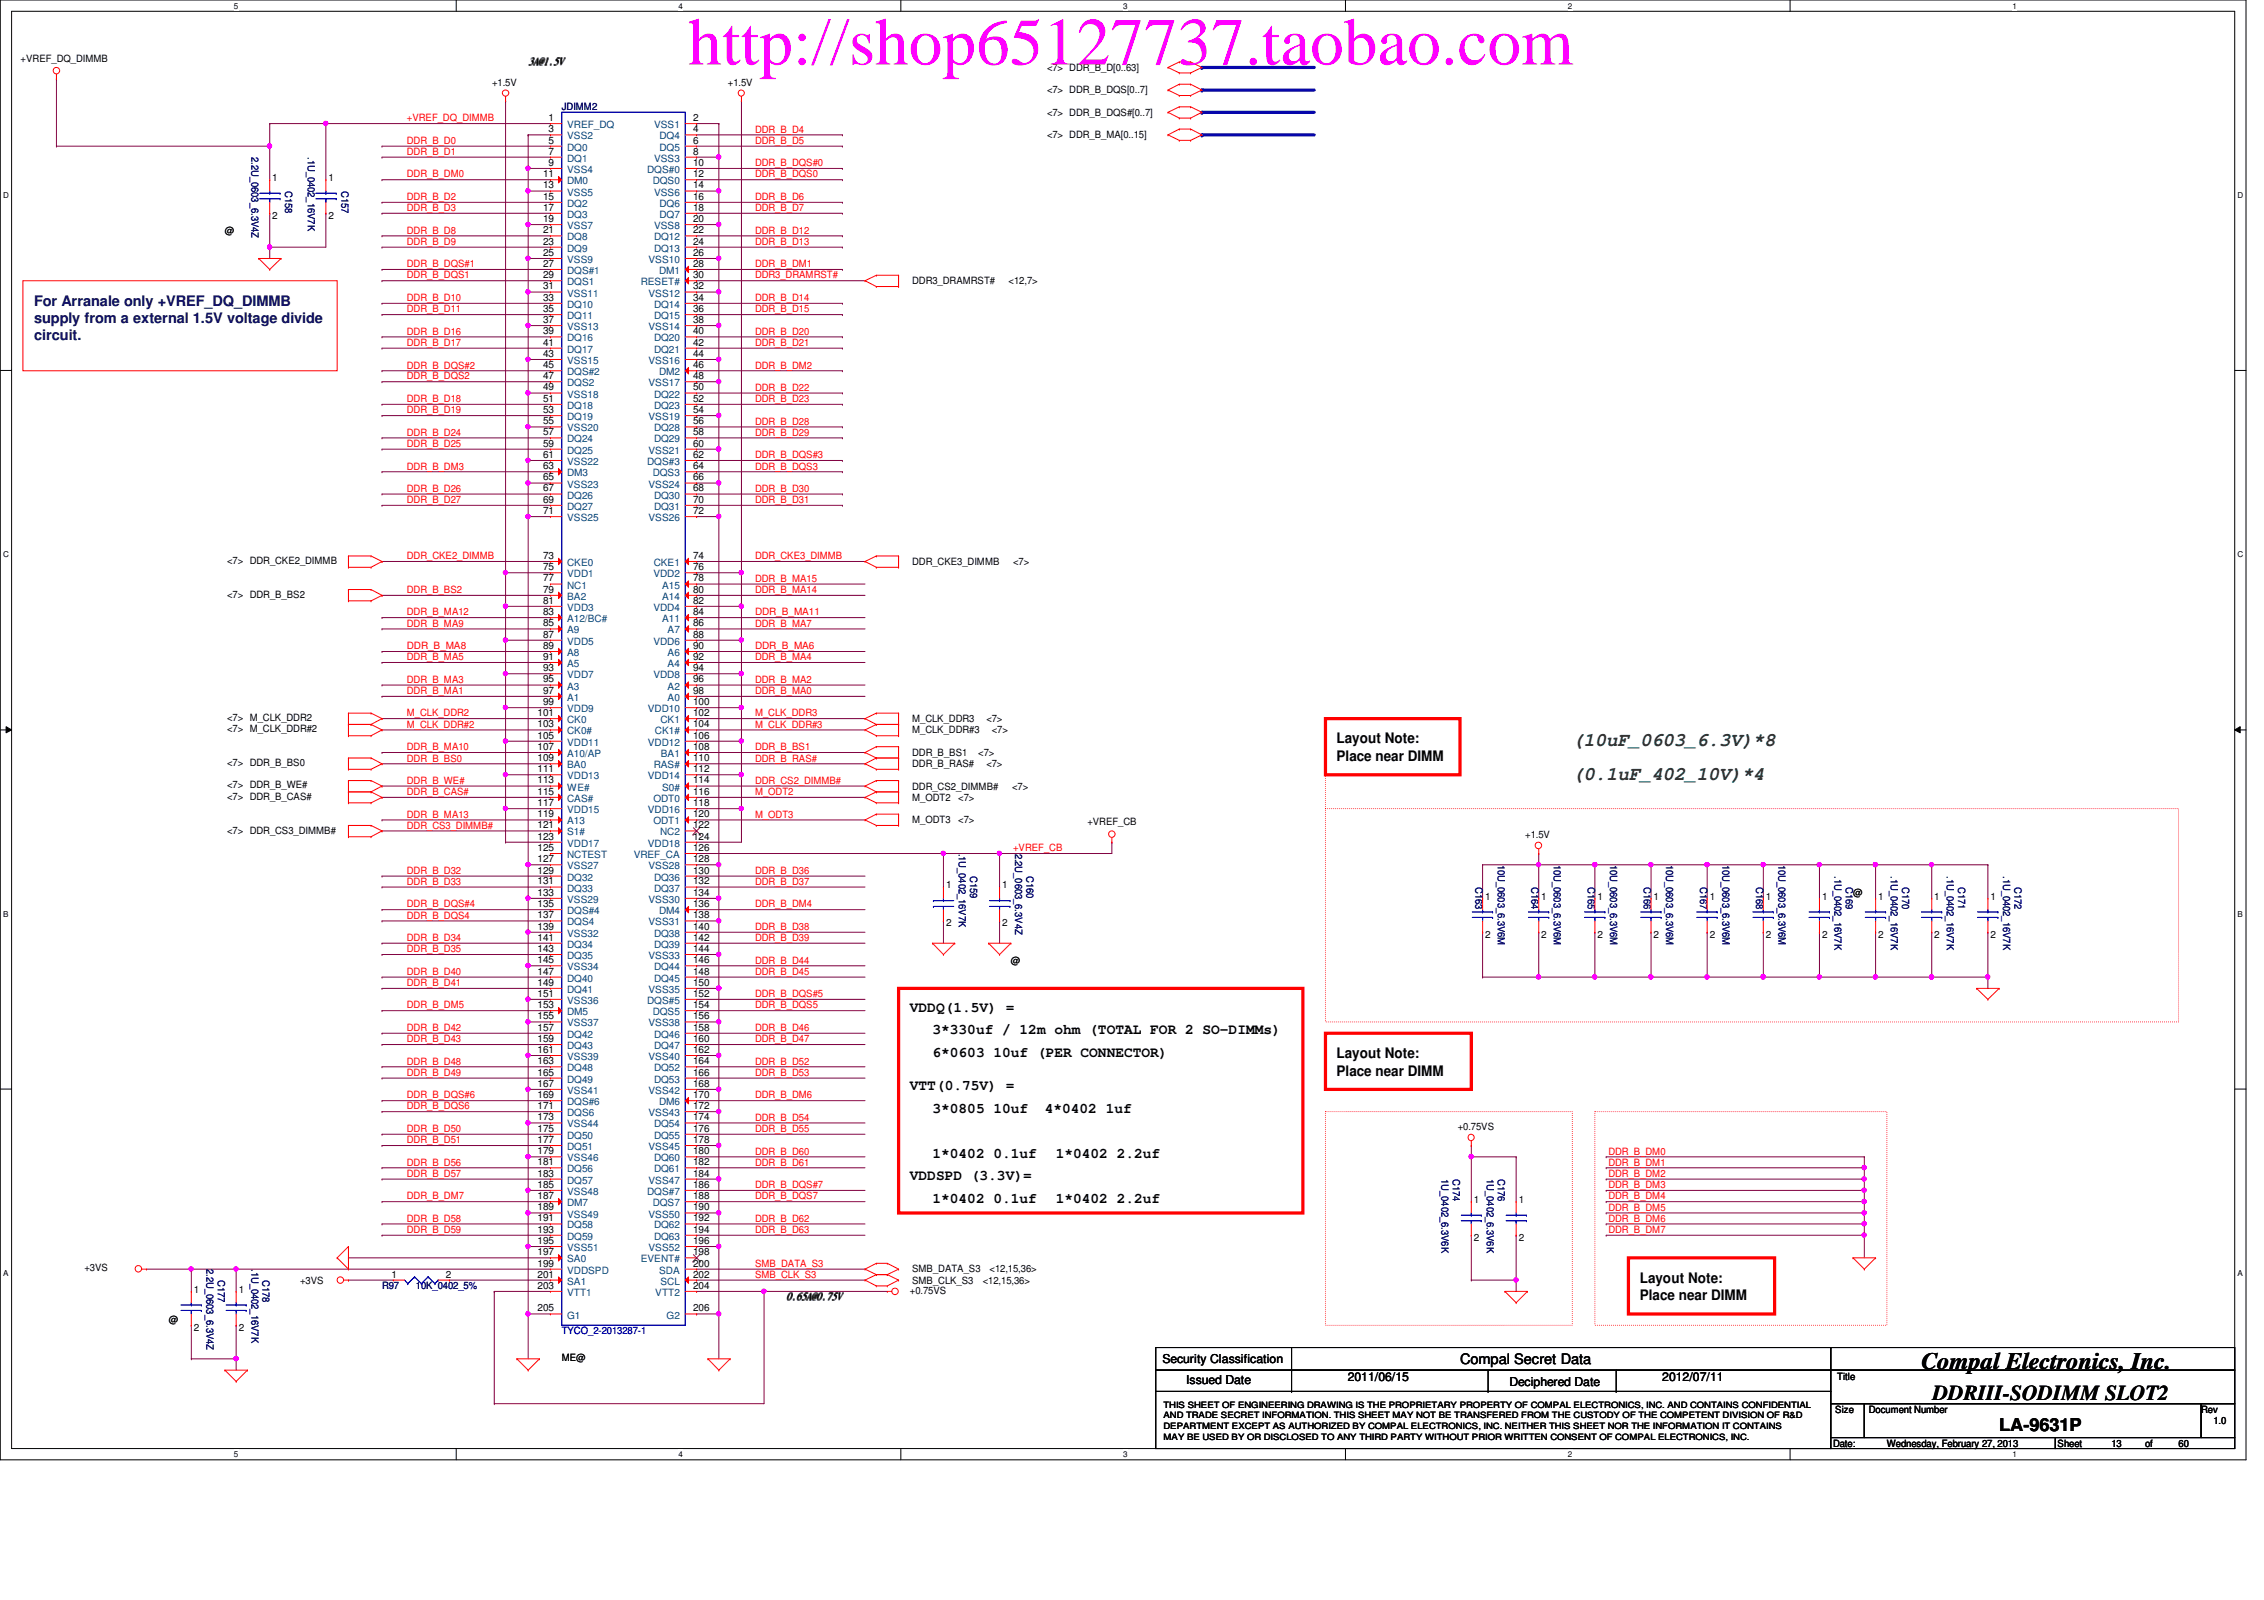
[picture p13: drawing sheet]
<svg xmlns="http://www.w3.org/2000/svg" width="297mm" height="210mm" viewBox="0 0 297 210" stroke-linecap="round" stroke-linejoin="round" font-family="sans-serif">
<defs><g id="words">
<text font-size="8.8" fill="#f0f" x="90.3" y="8.5">http://shop65127737.taobao.com</text>
<text font-size="3.1" x="252.1" y="179.6">Compal Electronics, Inc.</text>
<text font-size="2.8" x="253.6" y="183.7">DDRIII-SODIMM SLOT2</text>
<g font-size="2.5" fill="#008000">
<text x="206.3" y="97.8">(10uF_0603_6.3V)*8</text>
<text x="206.3" y="102.3">(0.1uF_402_10V)*4</text>
</g>
<text font-size="2.3" x="262.3" y="187.8">LA-9631P</text>
<g font-size="1.9" fill="#000040">
<text x="4.5" y="40.1">For Arranale only +VREF_DQ_DIMMB</text>
<text x="4.5" y="42.4">supply from a external 1.5V voltage divide</text>
<text x="4.5" y="44.7">circuit.</text>
</g>
<g font-size="1.9">
<text x="175.3" y="97.5">Layout Note:</text>
<text x="175.3" y="99.8">Place near DIMM</text>
<text x="119.4" y="132.7">VDDQ(1.5V) =</text>
<text x="122.3" y="135.7">3*330uf / 12m ohm (TOTAL FOR 2 SO-DIMMs)</text>
<text x="119.4" y="143">VTT(0.75V) =</text>
<text x="122.3" y="138.6">6*0603 10uf (PER CONNECTOR)</text>
<text x="175.3" y="138.8">Layout Note:</text>
<text x="175.3" y="141.1">Place near DIMM</text>
<text x="122.3" y="146">3*0805 10uf</text>
<text x="137.1" y="146">4*0402 1uf</text>
<text x="119.4" y="154.8">VDDSPD (3.3V)=</text>
<text x="122.3" y="151.9">1*0402 0.1uf</text>
<text x="138.5" y="151.9">1*0402 2.2uf</text>
<text x="122.3" y="157.8">1*0402 0.1uf</text>
<text x="138.5" y="157.8">1*0402 2.2uf</text>
<text x="215.1" y="168.3">Layout Note:</text>
<text x="215.1" y="170.6">Place near DIMM</text>
<text x="191.6" y="178.9">Compal Secret Data</text>
</g>
<g font-size="1.6">
<text x="152.5" y="178.8">Security Classification</text>
<text x="155.6" y="181.6">Issued Date</text>
<text x="176.8" y="181.2">2011/06/15</text>
<text x="198" y="181.8">Deciphered Date</text>
<text x="218.1" y="181.2">2012/07/11</text>
</g>
<g font-size="1.4">
<text x="69.4" y="8.4">3A@1.5V</text>
<text x="103.2" y="170.5">0.65A@0.75V</text>
</g>
<g font-size="1.3">
<text x="2.7" y="8.1">+VREF_DQ_DIMMB</text>
<text x="64.6" y="11.2">+1.5V</text>
<text x="95.5" y="11.2">+1.5V</text>
<text x="137.4" y="9.3">&lt;7&gt; DDR_B_D[0..63]</text>
<text x="72" y="15.9">1</text>
<text x="72" y="17.4">3</text>
<text x="90.9" y="15.9">2</text>
<text x="90.9" y="17.4">4</text>
<text x="137.4" y="15.2">&lt;7&gt; DDR_B_DQS#[0..7]</text>
<text x="137.4" y="12.2">&lt;7&gt; DDR_B_DQS[0..7]</text>
<text x="35.7" y="23.7">1</text>
<text x="43.1" y="23.7">1</text>
<text x="71.2" y="23.2">11</text>
<text x="72" y="18.8">5</text>
<text x="72" y="20.3">7</text>
<text x="72" y="21.8">9</text>
<text x="90.9" y="21.8">10</text>
<text x="90.9" y="23.2">12</text>
<text x="90.9" y="18.8">6</text>
<text x="90.9" y="20.3">8</text>
<text x="137.4" y="18.1">&lt;7&gt; DDR_B_MA[0..15]</text>
<text x="35.7" y="28.7">2</text>
<text x="43.1" y="28.7">2</text>
<text x="71.2" y="24.7">13</text>
<text x="71.2" y="26.2">15</text>
<text x="71.2" y="27.6">17</text>
<text x="71.2" y="29.1">19</text>
<text x="90.9" y="24.7">14</text>
<text x="90.9" y="26.2">16</text>
<text x="90.9" y="27.6">18</text>
<text x="90.9" y="29.1">20</text>
<text x="29.5" y="30.6">@</text>
<text x="71.2" y="30.6">21</text>
<text x="71.2" y="32.1">23</text>
<text x="71.2" y="33.6">25</text>
<text x="71.2" y="35">27</text>
<text x="90.9" y="33.6">26</text>
<text x="90.9" y="30.6">22</text>
<text x="90.9" y="32.1">24</text>
<text x="90.9" y="35">28</text>
<text x="71.2" y="36.5">29</text>
<text x="71.2" y="38">31</text>
<text x="71.2" y="39.5">33</text>
<text x="71.2" y="40.9">35</text>
<text x="90.9" y="36.5">30</text>
<text x="90.9" y="38">32</text>
<text x="90.9" y="39.5">34</text>
<text x="90.9" y="40.9">36</text>
<text x="119.7" y="37.3">DDR3_DRAMRST#</text>
<text x="132.3" y="37.3">&lt;12,7&gt;</text>
<text x="71.2" y="42.4">37</text>
<text x="71.2" y="43.9">39</text>
<text x="71.2" y="45.3">41</text>
<text x="71.2" y="46.8">43</text>
<text x="90.9" y="42.4">38</text>
<text x="90.9" y="46.8">44</text>
<text x="90.9" y="43.9">40</text>
<text x="90.9" y="45.3">42</text>
<text x="71.2" y="48.3">45</text>
<text x="71.2" y="49.7">47</text>
<text x="71.2" y="51.2">49</text>
<text x="71.2" y="52.7">51</text>
<text x="90.9" y="49.7">48</text>
<text x="90.9" y="48.3">46</text>
<text x="90.9" y="51.2">50</text>
<text x="90.9" y="52.7">52</text>
<text x="71.2" y="54.2">53</text>
<text x="71.2" y="55.7">55</text>
<text x="71.2" y="57.1">57</text>
<text x="71.2" y="58.6">59</text>
<text x="90.9" y="54.2">54</text>
<text x="90.9" y="58.6">60</text>
<text x="90.9" y="55.7">56</text>
<text x="90.9" y="57.1">58</text>
<text x="71.2" y="60.1">61</text>
<text x="71.2" y="61.6">63</text>
<text x="71.2" y="63">65</text>
<text x="71.2" y="64.5">67</text>
<text x="71.2" y="66">69</text>
<text x="90.9" y="60.1">62</text>
<text x="90.9" y="61.6">64</text>
<text x="90.9" y="63">66</text>
<text x="90.9" y="64.5">68</text>
<text x="90.9" y="66">70</text>
<text x="71.2" y="67.4">71</text>
<text x="90.9" y="67.4">72</text>
<text x="29.8" y="74">&lt;7&gt; DDR_CKE2_DIMMB</text>
<text x="71.2" y="73.3">73</text>
<text x="71.2" y="74.8">75</text>
<text x="71.2" y="76.3">77</text>
<text x="71.2" y="77.8">79</text>
<text x="90.9" y="76.3">78</text>
<text x="90.9" y="77.8">80</text>
<text x="90.9" y="73.3">74</text>
<text x="90.9" y="74.8">76</text>
<text x="119.7" y="74.1">DDR_CKE3_DIMMB</text>
<text x="132.9" y="74.1">&lt;7&gt;</text>
<text x="29.8" y="78.4">&lt;7&gt; DDR_B_BS2</text>
<text x="71.2" y="80.7">83</text>
<text x="71.2" y="82.2">85</text>
<text x="71.2" y="83.7">87</text>
<text x="71.2" y="79.2">81</text>
<text x="90.9" y="80.7">84</text>
<text x="90.9" y="82.2">86</text>
<text x="90.9" y="83.7">88</text>
<text x="90.9" y="79.2">82</text>
<text x="71.2" y="85.1">89</text>
<text x="71.2" y="86.6">91</text>
<text x="71.2" y="88.1">93</text>
<text x="71.2" y="89.5">95</text>
<text x="90.9" y="85.1">90</text>
<text x="90.9" y="86.6">92</text>
<text x="90.9" y="89.5">96</text>
<text x="90.9" y="88.1">94</text>
<text x="29.8" y="94.6">&lt;7&gt; M_CLK_DDR2</text>
<text x="70.5" y="93.9">101</text>
<text x="70.5" y="95.4">103</text>
<text x="71.2" y="91">97</text>
<text x="71.2" y="92.5">99</text>
<text x="90.9" y="93.9">102</text>
<text x="90.9" y="95.4">104</text>
<text x="90.9" y="91">98</text>
<text x="90.9" y="92.5">100</text>
<text x="119.7" y="94.7">M_CLK_DDR3</text>
<text x="129.4" y="94.7">&lt;7&gt;</text>
<text x="29.8" y="96.1">&lt;7&gt; M_CLK_DDR#2</text>
<text x="29.8" y="100.5">&lt;7&gt; DDR_B_BS0</text>
<text x="70.5" y="96.9">105</text>
<text x="70.5" y="98.4">107</text>
<text x="70.5" y="99.9">109</text>
<text x="70.5" y="101.3">111</text>
<text x="90.9" y="98.4">108</text>
<text x="90.9" y="96.9">106</text>
<text x="90.9" y="101.3">112</text>
<text x="90.9" y="99.9">110</text>
<text x="119.7" y="99.1">DDR_B_BS1</text>
<text x="119.7" y="96.2">M_CLK_DDR#3</text>
<text x="119.7" y="100.6">DDR_B_RAS#</text>
<text x="128.4" y="99.1">&lt;7&gt;</text>
<text x="129.4" y="100.6">&lt;7&gt;</text>
<text x="130.1" y="96.2">&lt;7&gt;</text>
<text x="29.8" y="103.4">&lt;7&gt; DDR_B_WE#</text>
<text x="29.8" y="104.9">&lt;7&gt; DDR_B_CAS#</text>
<text x="70.5" y="102.8">113</text>
<text x="70.5" y="104.3">115</text>
<text x="70.5" y="105.7">117</text>
<text x="70.5" y="107.2">119</text>
<text x="90.9" y="102.8">114</text>
<text x="90.9" y="105.7">118</text>
<text x="90.9" y="104.3">116</text>
<text x="90.9" y="107.2">120</text>
<text x="119.7" y="103.6">DDR_CS2_DIMMB#</text>
<text x="119.7" y="108">M_ODT3</text>
<text x="119.7" y="105.1">M_ODT2</text>
<text x="125.7" y="108">&lt;7&gt;</text>
<text x="125.7" y="105.1">&lt;7&gt;</text>
<text x="132.8" y="103.6">&lt;7&gt;</text>
<text x="29.8" y="109.3">&lt;7&gt; DDR_CS3_DIMMB#</text>
<text x="70.5" y="108.7">121</text>
<text x="70.5" y="110.2">123</text>
<text x="70.5" y="111.6">125</text>
<text x="70.5" y="113.1">127</text>
<text x="90.9" y="108.7">122</text>
<text x="90.9" y="110.2">124</text>
<text x="90.9" y="113.1">128</text>
<text x="90.9" y="111.6">126</text>
<text x="142.7" y="108.3">+VREF_CB</text>
<text x="200.1" y="109.9">+1.5V</text>
<text x="70.5" y="114.6">129</text>
<text x="70.5" y="116">131</text>
<text x="70.5" y="117.5">133</text>
<text x="70.5" y="119">135</text>
<text x="90.9" y="117.5">134</text>
<text x="90.9" y="114.6">130</text>
<text x="90.9" y="116">132</text>
<text x="90.9" y="119">136</text>
<text x="124.1" y="116.5">1</text>
<text x="131.5" y="116.5">1</text>
<text x="194.9" y="118">1</text>
<text x="202.2" y="118">1</text>
<text x="209.6" y="118">1</text>
<text x="217" y="118">1</text>
<text x="224.3" y="118">1</text>
<text x="231.7" y="118">1</text>
<text x="239.1" y="118">1</text>
<text x="243.1" y="117.6">@</text>
<text x="246.4" y="118">1</text>
<text x="253.8" y="118">1</text>
<text x="261.2" y="118">1</text>
<text x="70.5" y="120.5">137</text>
<text x="70.5" y="122">139</text>
<text x="70.5" y="123.4">141</text>
<text x="70.5" y="124.9">143</text>
<text x="90.9" y="120.5">138</text>
<text x="90.9" y="124.9">144</text>
<text x="90.9" y="122">140</text>
<text x="90.9" y="123.4">142</text>
<text x="124.1" y="121.5">2</text>
<text x="131.5" y="121.5">2</text>
<text x="194.9" y="123">2</text>
<text x="202.2" y="123">2</text>
<text x="209.6" y="123">2</text>
<text x="217" y="123">2</text>
<text x="224.3" y="123">2</text>
<text x="231.7" y="123">2</text>
<text x="239.1" y="123">2</text>
<text x="246.4" y="123">2</text>
<text x="253.8" y="123">2</text>
<text x="261.2" y="123">2</text>
<text x="70.5" y="126.4">145</text>
<text x="70.5" y="127.8">147</text>
<text x="70.5" y="129.3">149</text>
<text x="70.5" y="130.8">151</text>
<text x="90.9" y="130.8">152</text>
<text x="90.9" y="129.3">150</text>
<text x="90.9" y="126.4">146</text>
<text x="90.9" y="127.8">148</text>
<text x="132.6" y="126.4">@</text>
<text x="70.5" y="132.2">153</text>
<text x="70.5" y="133.7">155</text>
<text x="70.5" y="135.2">157</text>
<text x="70.5" y="136.7">159</text>
<text x="90.9" y="132.2">154</text>
<text x="90.9" y="133.7">156</text>
<text x="90.9" y="135.2">158</text>
<text x="90.9" y="136.7">160</text>
<text x="70.5" y="138.1">161</text>
<text x="70.5" y="139.6">163</text>
<text x="70.5" y="141.1">165</text>
<text x="70.5" y="142.6">167</text>
<text x="90.9" y="138.1">162</text>
<text x="90.9" y="142.6">168</text>
<text x="90.9" y="139.6">164</text>
<text x="90.9" y="141.1">166</text>
<text x="70.5" y="144.1">169</text>
<text x="70.5" y="145.5">171</text>
<text x="70.5" y="147">173</text>
<text x="70.5" y="148.5">175</text>
<text x="70.5" y="149.9">177</text>
<text x="90.9" y="145.5">172</text>
<text x="90.9" y="149.9">178</text>
<text x="90.9" y="144.1">170</text>
<text x="90.9" y="147">174</text>
<text x="90.9" y="148.5">176</text>
<text x="191.3" y="148.2">+0.75VS</text>
<text x="70.5" y="151.4">179</text>
<text x="70.5" y="152.9">181</text>
<text x="70.5" y="154.3">183</text>
<text x="70.5" y="155.8">185</text>
<text x="90.9" y="155.8">186</text>
<text x="90.9" y="154.3">184</text>
<text x="90.9" y="151.4">180</text>
<text x="90.9" y="152.9">182</text>
<text x="70.5" y="157.3">187</text>
<text x="70.5" y="158.8">189</text>
<text x="70.5" y="160.2">191</text>
<text x="70.5" y="161.7">193</text>
<text x="90.9" y="157.3">188</text>
<text x="90.9" y="158.8">190</text>
<text x="90.9" y="160.2">192</text>
<text x="90.9" y="161.7">194</text>
<text x="193.4" y="157.8">1</text>
<text x="199.3" y="157.8">1</text>
<text x="11.1" y="166.8">+3VS</text>
<text x="51.3" y="167.6">1</text>
<text x="58.5" y="167.6">2</text>
<text x="70.5" y="163.2">195</text>
<text x="70.5" y="164.7">197</text>
<text x="70.5" y="166.2">199</text>
<text x="70.5" y="167.6">201</text>
<text x="90.9" y="167.6">202</text>
<text x="90.9" y="164.7">198</text>
<text x="90.9" y="163.2">196</text>
<text x="90.9" y="166.2">200</text>
<text x="119.7" y="166.9">SMB_DATA_S3</text>
<text x="129.8" y="166.9">&lt;12,15,36&gt;</text>
<text x="193.4" y="162.8">2</text>
<text x="199.3" y="162.8">2</text>
<text x="22.1" y="173.6">@</text>
<text x="25.4" y="169.6">1</text>
<text x="31.3" y="169.6">1</text>
<text x="39.4" y="168.4">+3VS</text>
<text x="70.5" y="169.1">203</text>
<text x="70.5" y="172">205</text>
<text x="90.9" y="169.1">204</text>
<text x="90.9" y="172">206</text>
<text x="119.4" y="169.7">+0.75VS</text>
<text x="119.7" y="168.4">SMB_CLK_S3</text>
<text x="128.9" y="168.4">&lt;12,15,36&gt;</text>
<text x="25.4" y="174.6">2</text>
<text x="31.3" y="174.6">2</text>
<text x="73.7" y="178.6">ME@</text>
<text x="240.8" y="185.3">Size</text>
<text x="241" y="181.1">Title</text>
<text x="245.2" y="185.3">Document Number</text>
<text x="288.8" y="185.3">Rev</text>
<text x="240.5" y="189.8">Date:</text>
<text x="247.6" y="189.8">Wednesday, February 27, 2013</text>
<text x="270" y="189.8">Sheet</text>
<text x="277" y="189.8">13</text>
<text x="281.4" y="189.8">of</text>
<text x="285.8" y="189.8">60</text>
<text x="290.4" y="186.8">1.0</text>
</g>
<g font-size="1.3" fill="#f00">
<text x="53.4" y="15.9">+VREF_DQ_DIMMB</text>
<text x="99.1" y="17.4">DDR_B_D4</text>
<text x="53.4" y="23.3">DDR_B_DM0</text>
<text x="53.4" y="18.9">DDR_B_D0</text>
<text x="53.4" y="20.3">DDR_B_D1</text>
<text x="99.1" y="23.3">DDR_B_DQS0</text>
<text x="99.1" y="21.8">DDR_B_DQS#0</text>
<text x="99.1" y="18.9">DDR_B_D5</text>
<text x="53.4" y="26.2">DDR_B_D2</text>
<text x="53.4" y="27.7">DDR_B_D3</text>
<text x="99.1" y="26.2">DDR_B_D6</text>
<text x="99.1" y="27.7">DDR_B_D7</text>
<text x="53.4" y="30.6">DDR_B_D8</text>
<text x="53.4" y="35.1">DDR_B_DQS#1</text>
<text x="53.4" y="32.1">DDR_B_D9</text>
<text x="99.1" y="35.1">DDR_B_DM1</text>
<text x="99.1" y="30.6">DDR_B_D12</text>
<text x="99.1" y="32.1">DDR_B_D13</text>
<text x="53.4" y="39.5">DDR_B_D10</text>
<text x="53.4" y="41">DDR_B_D11</text>
<text x="53.4" y="36.5">DDR_B_DQS1</text>
<text x="99.1" y="39.5">DDR_B_D14</text>
<text x="99.1" y="36.5">DDR3_DRAMRST#</text>
<text x="99.1" y="41">DDR_B_D15</text>
<text x="53.4" y="43.9">DDR_B_D16</text>
<text x="53.4" y="45.4">DDR_B_D17</text>
<text x="99.1" y="45.4">DDR_B_D21</text>
<text x="99.1" y="43.9">DDR_B_D20</text>
<text x="53.4" y="49.8">DDR_B_DQS2</text>
<text x="53.4" y="48.3">DDR_B_DQS#2</text>
<text x="53.4" y="52.7">DDR_B_D18</text>
<text x="99.1" y="48.3">DDR_B_DM2</text>
<text x="99.1" y="51.3">DDR_B_D22</text>
<text x="99.1" y="52.7">DDR_B_D23</text>
<text x="53.4" y="58.6">DDR_B_D25</text>
<text x="53.4" y="54.2">DDR_B_D19</text>
<text x="53.4" y="57.1">DDR_B_D24</text>
<text x="99.1" y="55.7">DDR_B_D28</text>
<text x="99.1" y="57.1">DDR_B_D29</text>
<text x="53.4" y="64.5">DDR_B_D26</text>
<text x="53.4" y="66">DDR_B_D27</text>
<text x="53.4" y="61.6">DDR_B_DM3</text>
<text x="99.1" y="66">DDR_B_D31</text>
<text x="99.1" y="61.6">DDR_B_DQS3</text>
<text x="99.1" y="64.5">DDR_B_D30</text>
<text x="99.1" y="60.1">DDR_B_DQS#3</text>
<text x="53.4" y="73.4">DDR_CKE2_DIMMB</text>
<text x="53.4" y="77.8">DDR_B_BS2</text>
<text x="99.1" y="76.3">DDR_B_MA15</text>
<text x="99.1" y="77.8">DDR_B_MA14</text>
<text x="99.1" y="73.4">DDR_CKE3_DIMMB</text>
<text x="53.4" y="80.7">DDR_B_MA12</text>
<text x="53.4" y="82.2">DDR_B_MA9</text>
<text x="99.1" y="82.2">DDR_B_MA7</text>
<text x="99.1" y="80.7">DDR_B_MA11</text>
<text x="53.4" y="85.2">DDR_B_MA8</text>
<text x="53.4" y="89.6">DDR_B_MA3</text>
<text x="53.4" y="86.6">DDR_B_MA5</text>
<text x="99.1" y="86.6">DDR_B_MA4</text>
<text x="99.1" y="89.6">DDR_B_MA2</text>
<text x="99.1" y="85.2">DDR_B_MA6</text>
<text x="53.4" y="95.5">M_CLK_DDR#2</text>
<text x="53.4" y="94">M_CLK_DDR2</text>
<text x="53.4" y="91.1">DDR_B_MA1</text>
<text x="99.1" y="91.1">DDR_B_MA0</text>
<text x="99.1" y="95.5">M_CLK_DDR#3</text>
<text x="99.1" y="94">M_CLK_DDR3</text>
<text x="53.4" y="98.4">DDR_B_MA10</text>
<text x="53.4" y="99.9">DDR_B_BS0</text>
<text x="99.1" y="98.4">DDR_B_BS1</text>
<text x="99.1" y="99.9">DDR_B_RAS#</text>
<text x="53.4" y="102.8">DDR_B_WE#</text>
<text x="53.4" y="104.3">DDR_B_CAS#</text>
<text x="53.4" y="107.3">DDR_B_MA13</text>
<text x="99.1" y="104.3">M_ODT2</text>
<text x="99.1" y="102.8">DDR_CS2_DIMMB#</text>
<text x="99.1" y="107.3">M_ODT3</text>
<text x="53.4" y="108.7">DDR_CS3_DIMMB#</text>
<text x="132.9" y="111.7">+VREF_CB</text>
<text x="53.4" y="116.1">DDR_B_D33</text>
<text x="53.4" y="114.6">DDR_B_D32</text>
<text x="53.4" y="119">DDR_B_DQS#4</text>
<text x="99.1" y="119">DDR_B_DM4</text>
<text x="99.1" y="114.6">DDR_B_D36</text>
<text x="99.1" y="116.1">DDR_B_D37</text>
<text x="53.4" y="124.9">DDR_B_D35</text>
<text x="53.4" y="120.5">DDR_B_DQS4</text>
<text x="53.4" y="123.4">DDR_B_D34</text>
<text x="99.1" y="123.4">DDR_B_D39</text>
<text x="99.1" y="122">DDR_B_D38</text>
<text x="53.4" y="127.9">DDR_B_D40</text>
<text x="53.4" y="129.4">DDR_B_D41</text>
<text x="99.1" y="126.4">DDR_B_D44</text>
<text x="99.1" y="130.8">DDR_B_DQS#5</text>
<text x="99.1" y="127.9">DDR_B_D45</text>
<text x="53.4" y="132.3">DDR_B_DM5</text>
<text x="53.4" y="135.3">DDR_B_D42</text>
<text x="53.4" y="136.7">DDR_B_D43</text>
<text x="99.1" y="135.3">DDR_B_D46</text>
<text x="99.1" y="132.3">DDR_B_DQS5</text>
<text x="99.1" y="136.7">DDR_B_D47</text>
<text x="53.4" y="139.7">DDR_B_D48</text>
<text x="53.4" y="141.1">DDR_B_D49</text>
<text x="99.1" y="141.1">DDR_B_D53</text>
<text x="99.1" y="139.7">DDR_B_D52</text>
<text x="53.4" y="145.5">DDR_B_DQS6</text>
<text x="53.4" y="144.1">DDR_B_DQS#6</text>
<text x="53.4" y="150">DDR_B_D51</text>
<text x="53.4" y="148.5">DDR_B_D50</text>
<text x="99.1" y="144.1">DDR_B_DM6</text>
<text x="99.1" y="148.5">DDR_B_D55</text>
<text x="99.1" y="147">DDR_B_D54</text>
<text x="53.4" y="154.4">DDR_B_D57</text>
<text x="53.4" y="152.9">DDR_B_D56</text>
<text x="99.1" y="151.5">DDR_B_D60</text>
<text x="99.1" y="155.9">DDR_B_DQS#7</text>
<text x="99.1" y="152.9">DDR_B_D61</text>
<text x="211" y="151.5">DDR_B_DM0</text>
<text x="211" y="152.9">DDR_B_DM1</text>
<text x="211" y="154.4">DDR_B_DM2</text>
<text x="211" y="155.9">DDR_B_DM3</text>
<text x="53.4" y="160.3">DDR_B_D58</text>
<text x="53.4" y="161.8">DDR_B_D59</text>
<text x="53.4" y="157.4">DDR_B_DM7</text>
<text x="99.1" y="157.4">DDR_B_DQS7</text>
<text x="99.1" y="161.8">DDR_B_D63</text>
<text x="99.1" y="160.3">DDR_B_D62</text>
<text x="211" y="160.3">DDR_B_DM6</text>
<text x="211" y="161.8">DDR_B_DM7</text>
<text x="211" y="157.4">DDR_B_DM4</text>
<text x="211" y="158.8">DDR_B_DM5</text>
<text x="99.1" y="166.2">SMB_DATA_S3</text>
<text x="99.1" y="167.6">SMB_CLK_S3</text>
</g>
<g font-size="1.3" fill="#000080">
<text x="73.7" y="14.4">JDIMM2</text>
<text x="33" y="20.6" transform="rotate(90 33 20.6)">2.2U_0603_6.3V4Z</text>
<text x="40.4" y="20.6" transform="rotate(90 40.4 20.6)">.1U_0402_16V7K</text>
<text x="37.4" y="25.1" transform="rotate(90 37.4 25.1)">C158</text>
<text x="44.8" y="25.1" transform="rotate(90 44.8 25.1)">C157</text>
<text x="125.8" y="112" transform="rotate(90 125.8 112)">.1U_0402_16V7K</text>
<text x="133.2" y="112" transform="rotate(90 133.2 112)">2.2U_0603_6.3V4Z</text>
<text x="196.5" y="113.5" transform="rotate(90 196.5 113.5)">10U_0603_6.3V6M</text>
<text x="203.9" y="113.5" transform="rotate(90 203.9 113.5)">10U_0603_6.3V6M</text>
<text x="211.2" y="113.5" transform="rotate(90 211.2 113.5)">10U_0603_6.3V6M</text>
<text x="218.6" y="113.5" transform="rotate(90 218.6 113.5)">10U_0603_6.3V6M</text>
<text x="226" y="113.5" transform="rotate(90 226 113.5)">10U_0603_6.3V6M</text>
<text x="233.3" y="113.5" transform="rotate(90 233.3 113.5)">10U_0603_6.3V6M</text>
<text x="127.3" y="114.9" transform="rotate(90 127.3 114.9)">C159</text>
<text x="134.7" y="114.9" transform="rotate(90 134.7 114.9)">C160</text>
<text x="193.6" y="116.4" transform="rotate(90 193.6 116.4)">C163</text>
<text x="201" y="116.4" transform="rotate(90 201 116.4)">C164</text>
<text x="208.3" y="116.4" transform="rotate(90 208.3 116.4)">C165</text>
<text x="215.7" y="116.4" transform="rotate(90 215.7 116.4)">C166</text>
<text x="223.1" y="116.4" transform="rotate(90 223.1 116.4)">C167</text>
<text x="230.4" y="116.4" transform="rotate(90 230.4 116.4)">C168</text>
<text x="240.7" y="114.9" transform="rotate(90 240.7 114.9)">.1U_0402_16V7K</text>
<text x="242.2" y="116.4" transform="rotate(90 242.2 116.4)">C169</text>
<text x="248.1" y="114.9" transform="rotate(90 248.1 114.9)">.1U_0402_16V7K</text>
<text x="249.6" y="116.4" transform="rotate(90 249.6 116.4)">C170</text>
<text x="255.4" y="114.9" transform="rotate(90 255.4 114.9)">.1U_0402_16V7K</text>
<text x="256.9" y="116.4" transform="rotate(90 256.9 116.4)">C171</text>
<text x="262.8" y="114.9" transform="rotate(90 262.8 114.9)">.1U_0402_16V7K</text>
<text x="264.3" y="116.4" transform="rotate(90 264.3 116.4)">C172</text>
<text x="189.1" y="154.7" transform="rotate(90 189.1 154.7)">1U_0402_6.3V6K</text>
<text x="190.6" y="154.7" transform="rotate(90 190.6 154.7)">C174</text>
<text x="195.1" y="154.7" transform="rotate(90 195.1 154.7)">1U_0402_6.3V6K</text>
<text x="196.5" y="154.7" transform="rotate(90 196.5 154.7)">C176</text>
<text x="27.1" y="166.5" transform="rotate(90 27.1 166.5)">2.2U_0603_6.3V4Z</text>
<text x="28.6" y="167.9" transform="rotate(90 28.6 167.9)">C177</text>
<text x="33" y="166.5" transform="rotate(90 33 166.5)">.1U_0402_16V7K</text>
<text x="34.5" y="167.9" transform="rotate(90 34.5 167.9)">C178</text>
<text x="50.1" y="169.1">R97</text>
<text x="54.6" y="169.1">10K_0402_5%</text>
</g>
<g font-size="1.3" fill="#004080">
<text x="74.4" y="16.8">VREF_DQ</text>
<text x="85.8" y="16.8">VSS1</text>
<text x="74.4" y="18.3">VSS2</text>
<text x="74.4" y="19.8">DQ0</text>
<text x="74.4" y="21.2">DQ1</text>
<text x="74.4" y="22.7">VSS4</text>
<text x="84.9" y="22.7">DQS#0</text>
<text x="85.8" y="21.2">VSS3</text>
<text x="86.5" y="18.3">DQ4</text>
<text x="86.5" y="19.8">DQ5</text>
<text x="74.4" y="24.2">DM0</text>
<text x="74.4" y="25.7">VSS5</text>
<text x="74.4" y="27.1">DQ2</text>
<text x="74.4" y="28.6">DQ3</text>
<text x="85.6" y="24.2">DQS0</text>
<text x="85.8" y="25.7">VSS6</text>
<text x="86.5" y="27.1">DQ6</text>
<text x="86.5" y="28.6">DQ7</text>
<text x="74.4" y="30.1">VSS7</text>
<text x="74.4" y="31.5">DQ8</text>
<text x="74.4" y="33">DQ9</text>
<text x="74.4" y="34.5">VSS9</text>
<text x="74.4" y="35.9">DQS#1</text>
<text x="85.1" y="34.5">VSS10</text>
<text x="85.8" y="30.1">VSS8</text>
<text x="85.8" y="31.5">DQ12</text>
<text x="85.8" y="33">DQ13</text>
<text x="86.5" y="35.9">DM1</text>
<text x="74.4" y="37.4">DQS1</text>
<text x="74.4" y="38.9">VSS11</text>
<text x="74.4" y="40.4">DQ10</text>
<text x="74.4" y="41.9">DQ11</text>
<text x="84.1" y="37.4">RESET#</text>
<text x="85.1" y="38.9">VSS12</text>
<text x="85.8" y="40.4">DQ14</text>
<text x="85.8" y="41.9">DQ15</text>
<text x="74.4" y="43.3">VSS13</text>
<text x="74.4" y="44.8">DQ16</text>
<text x="74.4" y="46.3">DQ17</text>
<text x="74.4" y="47.8">VSS15</text>
<text x="85.1" y="43.3">VSS14</text>
<text x="85.1" y="47.8">VSS16</text>
<text x="85.8" y="44.8">DQ20</text>
<text x="85.8" y="46.3">DQ21</text>
<text x="74.4" y="49.2">DQS#2</text>
<text x="74.4" y="50.7">DQS2</text>
<text x="74.4" y="52.2">VSS18</text>
<text x="74.4" y="53.6">DQ18</text>
<text x="85.1" y="50.7">VSS17</text>
<text x="85.8" y="52.2">DQ22</text>
<text x="85.8" y="53.6">DQ23</text>
<text x="86.5" y="49.2">DM2</text>
<text x="74.4" y="55.1">DQ19</text>
<text x="74.4" y="56.6">VSS20</text>
<text x="74.4" y="58">DQ24</text>
<text x="74.4" y="59.5">DQ25</text>
<text x="85.1" y="55.1">VSS19</text>
<text x="85.1" y="59.5">VSS21</text>
<text x="85.8" y="56.6">DQ28</text>
<text x="85.8" y="58">DQ29</text>
<text x="74.4" y="61">VSS22</text>
<text x="74.4" y="62.5">DM3</text>
<text x="74.4" y="64">VSS23</text>
<text x="74.4" y="65.4">DQ26</text>
<text x="84.9" y="61">DQS#3</text>
<text x="85.1" y="64">VSS24</text>
<text x="85.6" y="62.5">DQS3</text>
<text x="85.8" y="65.4">DQ30</text>
<text x="74.4" y="66.9">DQ27</text>
<text x="74.4" y="68.4">VSS25</text>
<text x="85.1" y="68.4">VSS26</text>
<text x="85.8" y="66.9">DQ31</text>
<text x="74.4" y="74.3">CKE0</text>
<text x="74.4" y="75.7">VDD1</text>
<text x="74.4" y="77.2">NC1</text>
<text x="85.7" y="75.7">VDD2</text>
<text x="85.8" y="74.3">CKE1</text>
<text x="86.9" y="77.2">A15</text>
<text x="74.4" y="81.6">A12/BC#</text>
<text x="74.4" y="83.1">A9</text>
<text x="74.4" y="78.7">BA2</text>
<text x="74.4" y="80.1">VDD3</text>
<text x="85.7" y="80.1">VDD4</text>
<text x="86.9" y="81.6">A11</text>
<text x="86.9" y="78.7">A14</text>
<text x="87.6" y="83.1">A7</text>
<text x="74.4" y="84.6">VDD5</text>
<text x="74.4" y="86.1">A8</text>
<text x="74.4" y="87.5">A5</text>
<text x="74.4" y="89">VDD7</text>
<text x="85.7" y="84.6">VDD6</text>
<text x="85.7" y="89">VDD8</text>
<text x="87.6" y="86.1">A6</text>
<text x="87.6" y="87.5">A4</text>
<text x="74.4" y="90.5">A3</text>
<text x="74.4" y="91.9">A1</text>
<text x="74.4" y="93.4">VDD9</text>
<text x="74.4" y="94.9">CK0</text>
<text x="85" y="93.4">VDD10</text>
<text x="86.7" y="94.9">CK1</text>
<text x="87.6" y="90.5">A2</text>
<text x="87.6" y="91.9">A0</text>
<text x="74.4" y="96.4">CK0#</text>
<text x="74.4" y="97.8">VDD11</text>
<text x="74.4" y="99.3">A10/AP</text>
<text x="74.4" y="100.8">BA0</text>
<text x="85" y="97.8">VDD12</text>
<text x="85.8" y="100.8">RAS#</text>
<text x="85.9" y="96.4">CK1#</text>
<text x="86.7" y="99.3">BA1</text>
<text x="74.4" y="102.2">VDD13</text>
<text x="74.4" y="103.7">WE#</text>
<text x="74.4" y="105.2">CAS#</text>
<text x="74.4" y="106.7">VDD15</text>
<text x="85" y="102.2">VDD14</text>
<text x="85" y="106.7">VDD16</text>
<text x="85.7" y="105.2">ODT0</text>
<text x="86.9" y="103.7">S0#</text>
<text x="74.4" y="108.2">A13</text>
<text x="74.4" y="109.6">S1#</text>
<text x="74.4" y="111.1">VDD17</text>
<text x="74.4" y="112.6">NCTEST</text>
<text x="83.1" y="112.6">VREF_CA</text>
<text x="85" y="111.1">VDD18</text>
<text x="85.7" y="108.2">ODT1</text>
<text x="86.6" y="109.6">NC2</text>
<text x="74.4" y="114">VSS27</text>
<text x="74.4" y="115.5">DQ32</text>
<text x="74.4" y="117">DQ33</text>
<text x="74.4" y="118.4">VSS29</text>
<text x="74.4" y="119.9">DQS#4</text>
<text x="85.1" y="114">VSS28</text>
<text x="85.1" y="118.4">VSS30</text>
<text x="85.8" y="115.5">DQ36</text>
<text x="85.8" y="117">DQ37</text>
<text x="86.5" y="119.9">DM4</text>
<text x="74.4" y="121.4">DQS4</text>
<text x="74.4" y="122.9">VSS32</text>
<text x="74.4" y="124.3">DQ34</text>
<text x="74.4" y="125.8">DQ35</text>
<text x="85.1" y="121.4">VSS31</text>
<text x="85.1" y="125.8">VSS33</text>
<text x="85.8" y="122.9">DQ38</text>
<text x="85.8" y="124.3">DQ39</text>
<text x="74.4" y="127.3">VSS34</text>
<text x="74.4" y="128.8">DQ40</text>
<text x="74.4" y="130.3">DQ41</text>
<text x="74.4" y="131.7">VSS36</text>
<text x="84.9" y="131.7">DQS#5</text>
<text x="85.1" y="130.3">VSS35</text>
<text x="85.8" y="127.3">DQ44</text>
<text x="85.8" y="128.8">DQ45</text>
<text x="74.4" y="133.2">DM5</text>
<text x="74.4" y="134.7">VSS37</text>
<text x="74.4" y="136.1">DQ42</text>
<text x="74.4" y="137.6">DQ43</text>
<text x="85.1" y="134.7">VSS38</text>
<text x="85.6" y="133.2">DQS5</text>
<text x="85.8" y="136.1">DQ46</text>
<text x="85.8" y="137.6">DQ47</text>
<text x="74.4" y="139.1">VSS39</text>
<text x="74.4" y="140.5">DQ48</text>
<text x="74.4" y="142">DQ49</text>
<text x="74.4" y="143.5">VSS41</text>
<text x="85.1" y="139.1">VSS40</text>
<text x="85.1" y="143.5">VSS42</text>
<text x="85.8" y="140.5">DQ52</text>
<text x="85.8" y="142">DQ53</text>
<text x="74.4" y="145">DQS#6</text>
<text x="74.4" y="146.4">DQS6</text>
<text x="74.4" y="147.9">VSS44</text>
<text x="74.4" y="149.4">DQ50</text>
<text x="85.1" y="146.4">VSS43</text>
<text x="85.8" y="147.9">DQ54</text>
<text x="85.8" y="149.4">DQ55</text>
<text x="86.5" y="145">DM6</text>
<text x="74.4" y="150.9">DQ51</text>
<text x="74.4" y="152.4">VSS46</text>
<text x="74.4" y="153.8">DQ56</text>
<text x="74.4" y="155.3">DQ57</text>
<text x="85.1" y="150.9">VSS45</text>
<text x="85.1" y="155.3">VSS47</text>
<text x="85.8" y="152.4">DQ60</text>
<text x="85.8" y="153.8">DQ61</text>
<text x="74.4" y="156.8">VSS48</text>
<text x="74.4" y="158.2">DM7</text>
<text x="74.4" y="159.7">VSS49</text>
<text x="74.4" y="161.2">DQ58</text>
<text x="84.9" y="156.8">DQS#7</text>
<text x="85.1" y="159.7">VSS50</text>
<text x="85.6" y="158.2">DQS7</text>
<text x="85.8" y="161.2">DQ62</text>
<text x="74.4" y="162.6">DQ59</text>
<text x="74.4" y="164.1">VSS51</text>
<text x="74.4" y="165.6">SA0</text>
<text x="74.4" y="167.1">VDDSPD</text>
<text x="84.1" y="165.6">EVENT#</text>
<text x="85.1" y="164.1">VSS52</text>
<text x="85.8" y="162.6">DQ63</text>
<text x="86.5" y="167.1">SDA</text>
<text x="74.4" y="168.5">SA1</text>
<text x="74.4" y="170">VTT1</text>
<text x="74.4" y="173">G1</text>
<text x="86" y="170">VTT2</text>
<text x="86.7" y="168.5">SCL</text>
<text x="87.5" y="173">G2</text>
</g>
<text font-size="1.3" fill="#00f" x="73.7" y="175">TYCO_2-2013287-1</text>
<g font-size="1.1">
<text x="30.7" y="1.1">5</text>
<text x="89" y="1.1">4</text>
<text x="147.4" y="1.1">3</text>
<text x="205.7" y="1.1">2</text>
<text x="264" y="1.1">1</text>
<text x=".4" y="26">D</text>
<text x="293.6" y="26">D</text>
<text x=".4" y="73.1">C</text>
<text x="293.6" y="73.1">C</text>
<text x=".4" y="120.3">B</text>
<text x="293.6" y="120.3">B</text>
<text x=".4" y="167.4">A</text>
<text x="293.6" y="167.4">A</text>
<text x="152.7" y="184.7">THIS SHEET OF ENGINEERING DRAWING IS THE PROPRIETARY PROPERTY OF COMPAL ELECTRONICS, INC. AND CONTAINS CONFIDENTIAL</text>
<text x="30.7" y="191.2">5</text>
<text x="89" y="191.2">4</text>
<text x="147.4" y="191.2">3</text>
<text x="152.7" y="188.8">MAY BE USED BY OR DISCLOSED TO ANY THIRD PARTY WITHOUT PRIOR WRITTEN CONSENT OF COMPAL ELECTRONICS, INC.</text>
<text x="152.7" y="187.5">DEPARTMENT EXCEPT AS AUTHORIZED BY COMPAL ELECTRONICS, INC. NEITHER THIS SHEET NOR THE INFORMATION IT CONTAINS</text>
<text x="152.7" y="186.1">AND TRADE SECRET INFORMATION. THIS SHEET MAY NOT BE TRANSFERED FROM THE CUSTODY OF THE COMPETENT DIVISION OF R&amp;D</text>
<text x="205.7" y="191.2">2</text>
<text x="264" y="191.2">1</text>
</g>
</g></defs>
<path d="M0 0h294.7v191.5h-294.7zM1.5 1.5h291.7v188.5h-291.7z" fill="none" stroke="#000" stroke-width=".13"/>
<g fill="#fff">
<path d="M30.7 .2h.6v1.2h-.6z"/>
<path d="M30.7 190.2h.6v1.2h-.6z"/>
</g>
<path d="M59.9 0v1.5M59.9 190v1.5" fill="none" stroke="#000" stroke-width=".13"/>
<g fill="#fff">
<path d="M89 .2h.6v1.2h-.6z"/>
<path d="M89 190.2h.6v1.2h-.6z"/>
</g>
<path d="M118.2 0v1.5M118.2 190v1.5" fill="none" stroke="#000" stroke-width=".13"/>
<g fill="#fff">
<path d="M147.4 .2h.6v1.2h-.6z"/>
<path d="M147.4 190.2h.6v1.2h-.6z"/>
</g>
<path d="M176.5 0v1.5M176.5 190v1.5" fill="none" stroke="#000" stroke-width=".13"/>
<g fill="#fff">
<path d="M205.7 .2h.6v1.2h-.6z"/>
<path d="M205.7 190.2h.6v1.2h-.6z"/>
</g>
<path d="M234.9 0v1.5M234.9 190v1.5" fill="none" stroke="#000" stroke-width=".13"/>
<g fill="#fff">
<path d="M264 .2h.6v1.2h-.6z"/>
<path d="M264 190.2h.6v1.2h-.6z"/>
<path d="M.4 25h.8v1.2h-.8z"/>
<path d="M293.6 25h.7v1.2h-.7z"/>
<path d="M.4 72.1h.8v1.2h-.8z"/>
<path d="M293.6 72.1h.7v1.2h-.7z"/>
</g>
<path d="M0 48.6h1.5M293.2 48.6h1.5" fill="none" stroke="#000" stroke-width=".13"/>
<g fill="#fff">
<path d="M.4 119.3h.7v1.2h-.7z"/>
<path d="M293.6 119.3h.7v1.2h-.7z"/>
</g>
<path d="M0 95.8h1.5M.8 95.3l.7 .5-.7 .3zM293.2 95.8l.7-.5v.8zM293.2 95.8h1.5" fill="none" stroke="#000" stroke-width=".13"/>
<path d="M.8 95.3l.7 .5-.7 .3zM293.2 95.8l.7-.5v.8z" fill="#000"/>
<g fill="#fff">
<path d="M.4 166.4h.7v1.2h-.7z"/>
<path d="M293.6 166.4h.7v1.2h-.7z"/>
</g>
<path d="M0 142.9h1.5M293.2 142.9h1.5" fill="none" stroke="#000" stroke-width=".13"/>
<path d="M173.9 94.3h17.7v7.3h-17.7zM117.9 129.7h53v29.4h-53zM173.9 135.6h19.1v7.3h-19.1zM213.7 165h19.1v7.4h-19.1z" fill="none" stroke="#f00" stroke-width=".42"/>
<path d="M173.9 106.1h111.9v28h-111.9zM173.9 106.1v-5.9M173.9 100.2h.1M173.9 145.8h32.4v28.1h-32.4zM209.3 145.8h38.3v28.1h-38.3z" fill="none" stroke="#f00" stroke-width=".13" stroke-dasharray="0 .3"/>
<path d="M3 36.8h41.2v11.8h-41.2z" fill="none" stroke="#f00" stroke-width=".13"/>
<path d="M238.7 113.5h.1M238.7 113.5h7.4" fill="none" stroke="#800040" stroke-width=".13"/>
<circle cx="246" cy="113.4" r=".29" fill="#f0f"/>
<circle cx="246" cy="113.4" r=".29" fill="none" stroke="#f0f" stroke-width=".13"/>
<circle cx="238.7" cy="113.4" r=".29" fill="#f0f"/>
<circle cx="238.7" cy="113.4" r=".29" fill="none" stroke="#f0f" stroke-width=".13"/>
<path d="M209.3 113.5h.1M209.3 113.5v4.4M224 113.5h.1M224 113.5h7.3M201.9 122.3h.1M201.9 122.3v5.9" fill="none" stroke="#800040" stroke-width=".13"/>
<circle cx="224" cy="113.4" r=".29" fill="#f0f"/>
<circle cx="224" cy="113.4" r=".29" fill="none" stroke="#f0f" stroke-width=".13"/>
<path d="M253.4 113.5h.1M253.4 113.5h7.4" fill="none" stroke="#800040" stroke-width=".13"/>
<circle cx="253.4" cy="113.4" r=".29" fill="#f0f"/>
<circle cx="253.4" cy="113.4" r=".29" fill="none" stroke="#f0f" stroke-width=".13"/>
<path d="M238.7 128.2h.1M238.7 128.2h7.4" fill="none" stroke="#800040" stroke-width=".13"/>
<circle cx="238.7" cy="128.2" r=".29" fill="#f0f"/>
<circle cx="238.7" cy="128.2" r=".29" fill="none" stroke="#f0f" stroke-width=".13"/>
<path d="M231.3 122.3h.1M231.3 122.3v5.9M193 151.8h.1M193 151.8v5.8M198.9 151.8h.1M198.9 151.8v5.8" fill="none" stroke="#800040" stroke-width=".13"/>
<circle cx="193" cy="151.7" r=".29" fill="#f0f"/>
<circle cx="193" cy="151.7" r=".29" fill="none" stroke="#f0f" stroke-width=".13"/>
<path d="M216.6 122.3h.1M216.6 122.3v5.9M193 167.9h.1M193 167.9h5.9" fill="none" stroke="#800040" stroke-width=".13"/>
<circle cx="198.9" cy="167.9" r=".29" fill="#f0f"/>
<circle cx="198.9" cy="167.9" r=".29" fill="none" stroke="#f0f" stroke-width=".13"/>
<path d="M253.4 128.2h.1M253.4 128.2h7.4" fill="none" stroke="#800040" stroke-width=".13"/>
<circle cx="253.4" cy="128.2" r=".29" fill="#f0f"/>
<circle cx="253.4" cy="128.2" r=".29" fill="none" stroke="#f0f" stroke-width=".13"/>
<path d="M201.9 113.5h.1M201.9 113.5h7.4" fill="none" stroke="#800040" stroke-width=".13"/>
<circle cx="209.2" cy="113.4" r=".29" fill="#f0f"/>
<circle cx="209.2" cy="113.4" r=".29" fill="none" stroke="#f0f" stroke-width=".13"/>
<circle cx="201.9" cy="113.4" r=".29" fill="#f0f"/>
<circle cx="201.9" cy="113.4" r=".29" fill="none" stroke="#f0f" stroke-width=".13"/>
<path d="M216.6 113.5h.1M216.6 113.5h7.4" fill="none" stroke="#800040" stroke-width=".13"/>
<circle cx="216.6" cy="113.4" r=".29" fill="#f0f"/>
<circle cx="216.6" cy="113.4" r=".29" fill="none" stroke="#f0f" stroke-width=".13"/>
<path d="M209.3 128.2h.1M209.3 128.2h7.3" fill="none" stroke="#800040" stroke-width=".13"/>
<circle cx="209.2" cy="128.2" r=".29" fill="#f0f"/>
<circle cx="209.2" cy="128.2" r=".29" fill="none" stroke="#f0f" stroke-width=".13"/>
<path d="M231.3 113.5h.1M231.3 113.5v4.4M260.8 122.3h.1M260.8 122.3v5.9" fill="none" stroke="#800040" stroke-width=".13"/>
<circle cx="260.8" cy="128.2" r=".29" fill="#f0f"/>
<circle cx="260.8" cy="128.2" r=".29" fill="none" stroke="#f0f" stroke-width=".13"/>
<path d="M216.6 113.5h.1M216.6 113.5v4.4M224 128.2h.1M224 128.2h7.3" fill="none" stroke="#800040" stroke-width=".13"/>
<circle cx="231.3" cy="128.2" r=".29" fill="#f0f"/>
<circle cx="231.3" cy="128.2" r=".29" fill="none" stroke="#f0f" stroke-width=".13"/>
<circle cx="224" cy="128.2" r=".29" fill="#f0f"/>
<circle cx="224" cy="128.2" r=".29" fill="none" stroke="#f0f" stroke-width=".13"/>
<path d="M224 113.5h.1M224 113.5v4.4M231.3 113.5h.1M231.3 113.5h7.4M224 122.3h.1M224 122.3v5.9" fill="none" stroke="#800040" stroke-width=".13"/>
<circle cx="231.3" cy="113.4" r=".29" fill="#f0f"/>
<circle cx="231.3" cy="113.4" r=".29" fill="none" stroke="#f0f" stroke-width=".13"/>
<path d="M260.8 113.5h.1M260.8 113.5v4.4M231.3 128.2h.1M231.3 128.2h7.4" fill="none" stroke="#800040" stroke-width=".13"/>
<circle cx="231.3" cy="128.2" r=".29" fill="#f0f"/>
<circle cx="231.3" cy="128.2" r=".29" fill="none" stroke="#f0f" stroke-width=".13"/>
<path d="M209.3 113.5h.1M209.3 113.5h7.3" fill="none" stroke="#800040" stroke-width=".13"/>
<circle cx="209.2" cy="113.4" r=".29" fill="#f0f"/>
<circle cx="209.2" cy="113.4" r=".29" fill="none" stroke="#f0f" stroke-width=".13"/>
<path d="M201.9 112h.1M201.9 112v1.5M253.4 113.5h.1M253.4 113.5v4.4M209.3 122.3h.1M209.3 122.3v5.9M216.6 128.2h.1M216.6 128.2h7.4" fill="none" stroke="#800040" stroke-width=".13"/>
<circle cx="216.6" cy="128.2" r=".29" fill="#f0f"/>
<circle cx="216.6" cy="128.2" r=".29" fill="none" stroke="#f0f" stroke-width=".13"/>
<path d="M246.1 113.5h.1M246.1 113.5h7.3" fill="none" stroke="#800040" stroke-width=".13"/>
<circle cx="246" cy="113.4" r=".29" fill="#f0f"/>
<circle cx="246" cy="113.4" r=".29" fill="none" stroke="#f0f" stroke-width=".13"/>
<path d="M246.1 128.2h.1M246.1 128.2h7.3" fill="none" stroke="#800040" stroke-width=".13"/>
<circle cx="253.4" cy="128.2" r=".29" fill="#f0f"/>
<circle cx="253.4" cy="128.2" r=".29" fill="none" stroke="#f0f" stroke-width=".13"/>
<circle cx="246" cy="128.2" r=".29" fill="#f0f"/>
<circle cx="246" cy="128.2" r=".29" fill="none" stroke="#f0f" stroke-width=".13"/>
<path d="M201.9 128.2h.1M201.9 128.2h7.4M260.8 128.2h.1M260.8 128.2v1.5" fill="none" stroke="#800040" stroke-width=".13"/>
<circle cx="201.9" cy="128.2" r=".29" fill="#f0f"/>
<circle cx="201.9" cy="128.2" r=".29" fill="none" stroke="#f0f" stroke-width=".13"/>
<g fill="none" stroke="#800040" stroke-width=".13">
<path d="M194.5 113.5h.1M194.5 113.5v4.4M194.5 113.5h7.4M201.9 113.5h.1M201.9 113.5v4.4M238.7 113.5h.1M238.7 113.5v4.4M246.1 113.5h.1M246.1 113.5v4.4M194.5 122.3h.1M194.5 128.2h.1M194.5 122.3v5.9"/>
<path d="M194.5 128.2h7.4M238.7 122.3h.1M238.7 122.3v5.9M246.1 122.3h.1M246.1 122.3v5.9M253.4 122.3h.1M253.4 122.3v5.9M193 162.1h.1M193 162.1v5.8M198.9 162.1h.1M198.9 167.9h.1M198.9 162.1v7.3"/>
<path d="M210.7 160.6h.1M210.7 160.6h33.9"/>
</g>
<circle cx="244.6" cy="160.5" r=".29" fill="#f0f"/>
<circle cx="244.6" cy="160.5" r=".29" fill="none" stroke="#f0f" stroke-width=".13"/>
<path d="M210.7 162.1h.1M210.7 162.1h33.9" fill="none" stroke="#800040" stroke-width=".13"/>
<circle cx="244.6" cy="162" r=".29" fill="#f0f"/>
<circle cx="244.6" cy="162" r=".29" fill="none" stroke="#f0f" stroke-width=".13"/>
<path d="M244.6 151.8h.1M244.6 159.1h.1M244.6 153.2h.1M244.6 151.8v2.9M244.6 159.1v1.5M244.6 162.1h.1M244.6 162.1v2.9" fill="none" stroke="#800040" stroke-width=".13"/>
<circle cx="244.6" cy="153.2" r=".29" fill="#f0f"/>
<circle cx="244.6" cy="153.2" r=".29" fill="none" stroke="#f0f" stroke-width=".13"/>
<path d="M244.6 156.2h.1M244.6 154.7h.1M244.6 154.7v2.9" fill="none" stroke="#800040" stroke-width=".13"/>
<circle cx="244.6" cy="154.7" r=".29" fill="#f0f"/>
<circle cx="244.6" cy="154.7" r=".29" fill="none" stroke="#f0f" stroke-width=".13"/>
<path d="M210.7 151.8h.1M210.7 153.2h.1M210.7 154.7h.1M210.7 156.2h.1M210.7 151.8h33.9M210.7 153.2h33.9M210.7 154.7h33.9M210.7 156.2h33.9M244.6 157.6h.1M244.6 157.6v1.5M244.6 160.6h.1M244.6 160.6v1.5" fill="none" stroke="#800040" stroke-width=".13"/>
<circle cx="244.6" cy="156.1" r=".29" fill="#f0f"/>
<circle cx="244.6" cy="156.1" r=".29" fill="none" stroke="#f0f" stroke-width=".13"/>
<path d="M210.7 157.6h.1M210.7 157.6h33.9" fill="none" stroke="#800040" stroke-width=".13"/>
<circle cx="244.6" cy="157.6" r=".29" fill="#f0f"/>
<circle cx="244.6" cy="157.6" r=".29" fill="none" stroke="#f0f" stroke-width=".13"/>
<path d="M210.7 159.1h.1M210.7 159.1h33.9" fill="none" stroke="#800040" stroke-width=".13"/>
<circle cx="244.6" cy="159.1" r=".29" fill="#f0f"/>
<circle cx="244.6" cy="159.1" r=".29" fill="none" stroke="#f0f" stroke-width=".13"/>
<path d="M193 151.8h.1M193 150.3h.1M193 151.8h5.9M193 150.3v1.5" fill="none" stroke="#800040" stroke-width=".13"/>
<path d="M157.7 14.7h14.7" fill="none" stroke="#00f" stroke-width=".42"/>
<circle cx="157.7" cy="14.7" r=".21" fill="#00f"/>
<path d="M157.7 11.8h14.7" fill="none" stroke="#00f" stroke-width=".42"/>
<circle cx="157.7" cy="11.8" r=".21" fill="#00f"/>
<path d="M157.7 17.7h14.7" fill="none" stroke="#00f" stroke-width=".42"/>
<circle cx="157.7" cy="17.7" r=".21" fill="#00f"/>
<g fill="none" stroke="#800040" stroke-width=".13">
<path d="M35.4 19.2h.1M35.4 19.2v4.4M42.8 28h.1M42.8 28v4.4M97.3 88.4h.1M97.3 88.4v4.4M91.4 110.5h.1M91.4 110.5h5.9M91.4 145.8h.1M91.4 145.8h2.9M45.7 165h.1M45.7 165h26.5"/>
<path d="M100.2 169.4h.1M100.2 169.4h16.2"/>
</g>
<circle cx="97.2" cy="88.4" r=".29" fill="#f0f"/>
<circle cx="97.2" cy="88.4" r=".29" fill="none" stroke="#f0f" stroke-width=".13"/>
<path d="M97.3 97.2h.1M97.3 97.2v4.4" fill="none" stroke="#800040" stroke-width=".13"/>
<circle cx="97.2" cy="97.2" r=".29" fill="#f0f"/>
<circle cx="97.2" cy="97.2" r=".29" fill="none" stroke="#f0f" stroke-width=".13"/>
<path d="M97.3 79.5h.1M97.3 79.5v4.5" fill="none" stroke="#800040" stroke-width=".13"/>
<circle cx="97.2" cy="79.5" r=".29" fill="#f0f"/>
<circle cx="97.2" cy="79.5" r=".29" fill="none" stroke="#f0f" stroke-width=".13"/>
<path d="M35.4 32.4h.1M35.4 32.4v1.5M94.3 113.5h.1M94.3 113.5v4.4M91.4 154.7h.1M91.4 154.7h2.9M64.9 169.4h.1M64.9 169.4v14.7" fill="none" stroke="#800040" stroke-width=".13"/>
<circle cx="94.3" cy="113.4" r=".29" fill="#f0f"/>
<circle cx="94.3" cy="113.4" r=".29" fill="none" stroke="#f0f" stroke-width=".13"/>
<path d="M91.4 92.8h.1M91.4 92.8h5.9M94.3 159.1h.1M94.3 159.1v4.4M91.4 169.4h.1M91.4 169.4h8.8" fill="none" stroke="#800040" stroke-width=".13"/>
<circle cx="94.3" cy="159.1" r=".29" fill="#f0f"/>
<circle cx="94.3" cy="159.1" r=".29" fill="none" stroke="#f0f" stroke-width=".13"/>
<path d="M97.3 92.8h.1M97.3 92.8v4.4M91.4 125.2h.1M91.4 125.2h2.9" fill="none" stroke="#800040" stroke-width=".13"/>
<circle cx="97.2" cy="92.8" r=".29" fill="#f0f"/>
<circle cx="97.2" cy="92.8" r=".29" fill="none" stroke="#f0f" stroke-width=".13"/>
<path d="M94.3 134.1h.1M94.3 134.1v4.4M94.3 172.4h.1M94.3 172.4v5.9" fill="none" stroke="#800040" stroke-width=".13"/>
<circle cx="94.3" cy="172.4" r=".29" fill="#f0f"/>
<circle cx="94.3" cy="172.4" r=".29" fill="none" stroke="#f0f" stroke-width=".13"/>
<path d="M100.2 169.4h.1M100.2 169.4v14.7h-35.3M64.9 184.1h.1" fill="none" stroke="#800040" stroke-width=".13"/>
<circle cx="100.2" cy="169.4" r=".29" fill="#f0f"/>
<circle cx="100.2" cy="169.4" r=".29" fill="none" stroke="#f0f" stroke-width=".13"/>
<path d="M94.3 120.8h.1M94.3 120.8v4.4" fill="none" stroke="#800040" stroke-width=".13"/>
<circle cx="94.3" cy="120.8" r=".29" fill="#f0f"/>
<circle cx="94.3" cy="120.8" r=".29" fill="none" stroke="#f0f" stroke-width=".13"/>
<path d="M91.4 79.5h.1M97.3 75.1h.1M97.3 75.1v4.4h-5.9M94.3 125.2h.1M94.3 125.2v4.5" fill="none" stroke="#800040" stroke-width=".13"/>
<circle cx="94.3" cy="125.2" r=".29" fill="#f0f"/>
<circle cx="94.3" cy="125.2" r=".29" fill="none" stroke="#f0f" stroke-width=".13"/>
<path d="M91.4 97.2h.1M91.4 97.2h5.9M97.3 106.1h.1M97.3 106.1v4.4M91.4 159.1h.1M91.4 159.1h2.9" fill="none" stroke="#800040" stroke-width=".13"/>
<circle cx="97.2" cy="106.1" r=".29" fill="#f0f"/>
<circle cx="97.2" cy="106.1" r=".29" fill="none" stroke="#f0f" stroke-width=".13"/>
<path d="M94.3 142.9h.1M94.3 142.9v2.9M91.4 163.5h.1M91.4 163.5h2.9" fill="none" stroke="#800040" stroke-width=".13"/>
<circle cx="94.3" cy="142.9" r=".29" fill="#f0f"/>
<circle cx="94.3" cy="142.9" r=".29" fill="none" stroke="#f0f" stroke-width=".13"/>
<path d="M91.4 75.1h.1M91.4 75.1h5.9M97.3 101.6h.1M97.3 101.6v4.5" fill="none" stroke="#800040" stroke-width=".13"/>
<circle cx="97.2" cy="101.6" r=".29" fill="#f0f"/>
<circle cx="97.2" cy="101.6" r=".29" fill="none" stroke="#f0f" stroke-width=".13"/>
<path d="M94.3 150.3h.1M94.3 150.3v4.4" fill="none" stroke="#800040" stroke-width=".13"/>
<circle cx="94.3" cy="150.3" r=".29" fill="#f0f"/>
<circle cx="94.3" cy="150.3" r=".29" fill="none" stroke="#f0f" stroke-width=".13"/>
<path d="M35.4 16.2h7.4M42.8 16.2h.1M91.4 84h.1M91.4 84h5.9M91.4 101.6h.1M91.4 101.6h5.9M91.4 138.5h.1M91.4 138.5h2.9" fill="none" stroke="#800040" stroke-width=".13"/>
<circle cx="42.7" cy="16.2" r=".29" fill="#f0f"/>
<circle cx="42.7" cy="16.2" r=".29" fill="none" stroke="#f0f" stroke-width=".13"/>
<path d="M35.4 16.2h.1M35.4 16.2v3" fill="none" stroke="#800040" stroke-width=".13"/>
<circle cx="35.4" cy="19.2" r=".29" fill="#f0f"/>
<circle cx="35.4" cy="19.2" r=".29" fill="none" stroke="#f0f" stroke-width=".13"/>
<g fill="none" stroke="#800040" stroke-width=".13">
<path d="M35.4 28h.1M35.4 28v4.4M91.4 88.4h.1M97.3 84h.1M97.3 84v4.4h-5.9M91.4 113.5h.1M91.4 106.1h.1M91.4 113.5h2.9M91.4 106.1h5.9M91.4 120.8h.1M91.4 120.8h2.9M91.4 142.9h.1"/>
<path d="M91.4 142.9h2.9"/>
</g>
<circle cx="97.2" cy="84" r=".29" fill="#f0f"/>
<circle cx="97.2" cy="84" r=".29" fill="none" stroke="#f0f" stroke-width=".13"/>
<path d="M94.3 138.5h.1M94.3 138.5v4.4" fill="none" stroke="#800040" stroke-width=".13"/>
<circle cx="94.3" cy="138.4" r=".29" fill="#f0f"/>
<circle cx="94.3" cy="138.4" r=".29" fill="none" stroke="#f0f" stroke-width=".13"/>
<path d="M91.4 117.9h.1M91.4 117.9h2.9M91.4 129.7h.1M91.4 129.7h2.9" fill="none" stroke="#800040" stroke-width=".13"/>
<circle cx="94.3" cy="129.6" r=".29" fill="#f0f"/>
<circle cx="94.3" cy="129.6" r=".29" fill="none" stroke="#f0f" stroke-width=".13"/>
<path d="M94.3 145.8h.1M94.3 145.8v4.5" fill="none" stroke="#800040" stroke-width=".13"/>
<circle cx="94.3" cy="145.8" r=".29" fill="#f0f"/>
<circle cx="94.3" cy="145.8" r=".29" fill="none" stroke="#f0f" stroke-width=".13"/>
<path d="M94.3 154.7h.1M94.3 154.7v4.4" fill="none" stroke="#800040" stroke-width=".13"/>
<circle cx="94.3" cy="154.7" r=".29" fill="#f0f"/>
<circle cx="94.3" cy="154.7" r=".29" fill="none" stroke="#f0f" stroke-width=".13"/>
<path d="M94.3 117.9h.1M94.3 117.9v2.9M91.4 150.3h.1M91.4 150.3h2.9" fill="none" stroke="#800040" stroke-width=".13"/>
<circle cx="94.3" cy="117.8" r=".29" fill="#f0f"/>
<circle cx="94.3" cy="117.8" r=".29" fill="none" stroke="#f0f" stroke-width=".13"/>
<path d="M35.4 32.4h.1M35.4 32.4h7.4" fill="none" stroke="#800040" stroke-width=".13"/>
<circle cx="35.4" cy="32.4" r=".29" fill="#f0f"/>
<circle cx="35.4" cy="32.4" r=".29" fill="none" stroke="#f0f" stroke-width=".13"/>
<path d="M131.1 112h.1M131.1 112v4.4M91.4 134.1h.1M91.4 134.1h2.9M131.1 120.8h.1M131.1 120.8v2.9" fill="none" stroke="#800040" stroke-width=".13"/>
<circle cx="94.3" cy="134" r=".29" fill="#f0f"/>
<circle cx="94.3" cy="134" r=".29" fill="none" stroke="#f0f" stroke-width=".13"/>
<g fill="none" stroke="#800040" stroke-width=".13">
<path d="M91.4 76.6h.1M91.4 76.6h22.1M91.4 91.4h.1M91.4 82.5h.1M91.4 98.7h.1M91.4 91.4h22.1M91.4 82.5h22.1M91.4 98.7h22.1M91.4 119.3h.1M91.4 114.9h.1M91.4 119.3h22.1M91.4 114.9h22.1"/>
<path d="M123.8 112h.1M123.8 112v4.4M123.8 112h7.3M91.4 126.7h.1M91.4 131.1h.1M91.4 135.6h.1M91.4 123.7h.1M91.4 126.7h22.1M91.4 131.1h22.1M91.4 135.6h22.1M91.4 123.7h22.1M123.8 120.8h.1"/>
<path d="M123.8 120.8v2.9M91.4 157.6h.1M91.4 144.4h.1M91.4 157.6h22.1M91.4 144.4h22.1M91.4 162.1h.1M91.4 162.1h22.1"/>
</g>
<circle cx="131.1" cy="111.9" r=".29" fill="#f0f"/>
<circle cx="131.1" cy="111.9" r=".29" fill="none" stroke="#f0f" stroke-width=".13"/>
<circle cx="123.7" cy="111.9" r=".29" fill="#f0f"/>
<circle cx="123.7" cy="111.9" r=".29" fill="none" stroke="#f0f" stroke-width=".13"/>
<g fill="none" stroke="#800040" stroke-width=".13">
<path d="M50.1 73.7h.1M50.1 78.1h.1M50.1 78.1h22.1M50.1 73.7h22.1M91.4 78.1h.1M91.4 78.1h22.1M50.1 81h.1M50.1 98.7h.1M50.1 85.5h.1M50.1 89.9h.1M50.1 95.8h.1M50.1 94.3h.1"/>
<path d="M50.1 86.9h.1M50.1 91.4h.1M50.1 82.5h.1M50.1 86.9h22.1M50.1 85.5h22.1M50.1 81h22.1M50.1 89.9h22.1M50.1 95.8h22.1M50.1 94.3h22.1M50.1 98.7h22.1M50.1 91.4h22.1M50.1 82.5h22.1"/>
<path d="M91.4 86.9h.1M91.4 85.5h.1M91.4 89.9h.1M91.4 81h.1M91.4 95.8h.1M91.4 94.3h.1M91.4 86.9h22.1M91.4 85.5h22.1M91.4 81h22.1M91.4 89.9h22.1M91.4 95.8h22.1M91.4 94.3h22.1"/>
<path d="M50.1 116.4h.1M50.1 103.1h.1M50.1 109h.1M50.1 114.9h.1M50.1 104.6h.1M50.1 100.2h.1M50.1 119.3h.1M50.1 116.4h22.1M50.1 104.6h22.1M50.1 103.1h22.1M50.1 100.2h22.1M50.1 109h22.1"/>
<path d="M50.1 114.9h22.1M50.1 119.3h22.1M91.4 116.4h.1M91.4 104.6h.1M91.4 103.1h.1M91.4 100.2h.1M91.4 112h.1M91.4 107.6h.1M91.4 116.4h22.1M91.4 104.6h22.1M91.4 103.1h22.1M91.4 100.2h22.1"/>
<path d="M91.4 112h32.4M91.4 107.6h22.1M50.1 125.2h.1M50.1 128.2h.1M50.1 132.6h.1M50.1 135.6h.1M50.1 120.8h.1M50.1 140h.1M50.1 123.7h.1M50.1 137h.1M50.1 128.2h22.1M50.1 132.6h22.1"/>
<path d="M50.1 140h22.1M50.1 125.2h22.1M50.1 137h22.1M50.1 135.6h22.1M50.1 120.8h22.1M50.1 123.7h22.1M69.3 134.1h.1M69.3 134.1v4.4M91.4 128.2h.1M91.4 132.6h.1M91.4 140h.1M91.4 122.3h.1"/>
<path d="M91.4 137h.1M91.4 128.2h22.1M91.4 132.6h22.1M91.4 140h22.1M91.4 122.3h22.1M91.4 137h22.1M50.1 145.8h.1M50.1 144.4h.1M50.1 150.3h.1M50.1 154.7h.1M50.1 153.2h.1M50.1 157.6h.1"/>
<path d="M50.1 141.4h.1M50.1 141.4h22.1M50.1 145.8h22.1M50.1 153.2h22.1M50.1 144.4h22.1M50.1 150.3h22.1M50.1 154.7h22.1M50.1 157.6h22.1M91.4 141.4h.1M91.4 148.8h.1M91.4 151.8h.1M91.4 147.3h.1"/>
<path d="M91.4 156.2h.1M91.4 153.2h.1M91.4 141.4h22.1M91.4 148.8h22.1M91.4 151.8h22.1M91.4 147.3h22.1M91.4 156.2h22.1M91.4 153.2h22.1M50.1 160.6h.1M50.1 162.1h.1M50.1 160.6h22.1M50.1 162.1h22.1"/>
<path d="M91.4 160.6h.1M91.4 172.4h.1M91.4 166.5h.1M91.4 167.9h.1M91.4 160.6h22.1M91.4 172.4h2.9M91.4 166.5h22.1M91.4 167.9h22.1"/>
</g>
<circle cx="69.3" cy="134" r=".29" fill="#f0f"/>
<circle cx="69.3" cy="134" r=".29" fill="none" stroke="#f0f" stroke-width=".13"/>
<path d="M69.3 138.5h.1M69.3 131.1h.1M69.3 138.5h2.9M69.3 131.1v3" fill="none" stroke="#800040" stroke-width=".13"/>
<circle cx="69.3" cy="131.1" r=".29" fill="#f0f"/>
<circle cx="69.3" cy="131.1" r=".29" fill="none" stroke="#f0f" stroke-width=".13"/>
<path d="M69.3 134.1h.1M69.3 126.7h.1M69.3 134.1h2.9M69.3 126.7v4.4" fill="none" stroke="#800040" stroke-width=".13"/>
<circle cx="69.3" cy="126.7" r=".29" fill="#f0f"/>
<circle cx="69.3" cy="126.7" r=".29" fill="none" stroke="#f0f" stroke-width=".13"/>
<path d="M69.3 131.1h.1M69.3 122.3h.1M69.3 131.1h2.9M69.3 122.3v4.4" fill="none" stroke="#800040" stroke-width=".13"/>
<circle cx="69.3" cy="122.3" r=".29" fill="#f0f"/>
<circle cx="69.3" cy="122.3" r=".29" fill="none" stroke="#f0f" stroke-width=".13"/>
<path d="M69.3 117.9h.1M69.3 117.9v4.4M69.3 126.7h.1M69.3 126.7h2.9" fill="none" stroke="#800040" stroke-width=".13"/>
<circle cx="69.3" cy="117.8" r=".29" fill="#f0f"/>
<circle cx="69.3" cy="117.8" r=".29" fill="none" stroke="#f0f" stroke-width=".13"/>
<g fill="none" stroke="#800040" stroke-width=".13">
<path d="M66.3 75.1h.1M66.3 79.5h.1M66.3 75.1v4.4M66.3 79.5h5.9M66.3 75.1h5.9M66.3 84h.1M66.3 84h5.9M50.1 107.6h.1M50.1 107.6h22.1M69.3 113.5h.1M69.3 117.9h.1M69.3 113.5v4.4"/>
<path d="M69.3 117.9h2.9M69.3 113.5h2.9M50.1 129.7h.1M50.1 129.7h22.1M69.3 122.3h.1M69.3 122.3h2.9M50.1 148.8h.1M50.1 148.8h22.1M69.3 159.1h.1M69.3 159.1v4.4"/>
</g>
<circle cx="69.3" cy="159.1" r=".29" fill="#f0f"/>
<circle cx="69.3" cy="159.1" r=".29" fill="none" stroke="#f0f" stroke-width=".13"/>
<path d="M69.3 156.2h.1M69.3 156.2v2.9M69.3 163.5h.1M69.3 163.5h2.9" fill="none" stroke="#800040" stroke-width=".13"/>
<circle cx="69.3" cy="156.1" r=".29" fill="#f0f"/>
<circle cx="69.3" cy="156.1" r=".29" fill="none" stroke="#f0f" stroke-width=".13"/>
<path d="M69.3 159.1h.1M69.3 151.8h.1M69.3 159.1h2.9M69.3 151.8v4.4" fill="none" stroke="#800040" stroke-width=".13"/>
<circle cx="69.3" cy="151.7" r=".29" fill="#f0f"/>
<circle cx="69.3" cy="151.7" r=".29" fill="none" stroke="#f0f" stroke-width=".13"/>
<path d="M69.3 156.2h.1M69.3 147.3h.1M69.3 156.2h2.9M69.3 147.3v4.5" fill="none" stroke="#800040" stroke-width=".13"/>
<circle cx="69.3" cy="147.3" r=".29" fill="#f0f"/>
<circle cx="69.3" cy="147.3" r=".29" fill="none" stroke="#f0f" stroke-width=".13"/>
<path d="M69.3 151.8h.1M69.3 142.9h.1M69.3 151.8h2.9M69.3 142.9v4.4" fill="none" stroke="#800040" stroke-width=".13"/>
<circle cx="69.3" cy="142.9" r=".29" fill="#f0f"/>
<circle cx="69.3" cy="142.9" r=".29" fill="none" stroke="#f0f" stroke-width=".13"/>
<path d="M69.3 138.5h.1M69.3 138.5v4.4M69.3 147.3h.1M69.3 147.3h2.9" fill="none" stroke="#800040" stroke-width=".13"/>
<circle cx="69.3" cy="138.4" r=".29" fill="#f0f"/>
<circle cx="69.3" cy="138.4" r=".29" fill="none" stroke="#f0f" stroke-width=".13"/>
<path d="M66.3 106.1h.1M66.3 110.5h.1M66.3 101.6h.1M66.3 101.6v8.9M66.3 110.5h5.9M69.3 142.9h.1M69.3 142.9h2.9M31 166.5h.1M31 166.5h41.2M59 167.9h.1M59 167.9h13.2" fill="none" stroke="#800040" stroke-width=".13"/>
<circle cx="66.3" cy="101.6" r=".29" fill="#f0f"/>
<circle cx="66.3" cy="101.6" r=".29" fill="none" stroke="#f0f" stroke-width=".13"/>
<path d="M66.3 106.1h.1M66.3 106.1h5.9" fill="none" stroke="#800040" stroke-width=".13"/>
<circle cx="66.3" cy="106.1" r=".29" fill="#f0f"/>
<circle cx="66.3" cy="106.1" r=".29" fill="none" stroke="#f0f" stroke-width=".13"/>
<path d="M66.3 97.2h.1M66.3 97.2v4.4" fill="none" stroke="#800040" stroke-width=".13"/>
<circle cx="66.3" cy="97.2" r=".29" fill="#f0f"/>
<circle cx="66.3" cy="97.2" r=".29" fill="none" stroke="#f0f" stroke-width=".13"/>
<path d="M66.3 92.8h.1M66.3 92.8v4.4M66.3 101.6h.1M66.3 101.6h5.9" fill="none" stroke="#800040" stroke-width=".13"/>
<circle cx="66.3" cy="92.8" r=".29" fill="#f0f"/>
<circle cx="66.3" cy="92.8" r=".29" fill="none" stroke="#f0f" stroke-width=".13"/>
<path d="M66.3 97.2h.1M66.3 88.4h.1M66.3 97.2h5.9M66.3 88.4v4.4" fill="none" stroke="#800040" stroke-width=".13"/>
<circle cx="66.3" cy="88.4" r=".29" fill="#f0f"/>
<circle cx="66.3" cy="88.4" r=".29" fill="none" stroke="#f0f" stroke-width=".13"/>
<path d="M66.3 92.8h.1M66.3 84h.1M66.3 92.8h5.9M66.3 84v4.4" fill="none" stroke="#800040" stroke-width=".13"/>
<circle cx="66.3" cy="84" r=".29" fill="#f0f"/>
<circle cx="66.3" cy="84" r=".29" fill="none" stroke="#f0f" stroke-width=".13"/>
<path d="M66.3 79.5h.1M66.3 79.5v4.5M66.3 88.4h.1M66.3 88.4h5.9" fill="none" stroke="#800040" stroke-width=".13"/>
<circle cx="66.3" cy="79.5" r=".29" fill="#f0f"/>
<circle cx="66.3" cy="79.5" r=".29" fill="none" stroke="#f0f" stroke-width=".13"/>
<path d="M69.3 67.8h.1M69.3 67.8v45.7" fill="none" stroke="#800040" stroke-width=".13"/>
<circle cx="69.3" cy="113.4" r=".29" fill="#f0f"/>
<circle cx="69.3" cy="113.4" r=".29" fill="none" stroke="#f0f" stroke-width=".13"/>
<path d="M69.3 163.5h.1M69.3 163.5v8.9" fill="none" stroke="#800040" stroke-width=".13"/>
<circle cx="69.3" cy="163.5" r=".29" fill="#f0f"/>
<circle cx="69.3" cy="163.5" r=".29" fill="none" stroke="#f0f" stroke-width=".13"/>
<path d="M64.9 169.4h.1M64.9 169.4h7.3M69.3 172.4h.1M69.3 172.4h2.9M69.3 172.4v5.9" fill="none" stroke="#800040" stroke-width=".13"/>
<circle cx="69.3" cy="172.4" r=".29" fill="#f0f"/>
<circle cx="69.3" cy="172.4" r=".29" fill="none" stroke="#f0f" stroke-width=".13"/>
<g fill="none" stroke="#800040" stroke-width=".13">
<path d="M91.4 17.7h19.1M91.4 19.2h19.1M94.3 16.2h.1M94.3 16.2v8.9h-2.9M110.5 17.7h.1M110.5 19.2h.1M91.4 38.3h.1M91.4 25.1h.1M91.4 35.3h19.1M91.4 38.3h2.9M91.4 23.6h19.1M91.4 26.5h19.1"/>
<path d="M91.4 30.9h19.1M91.4 22.1h19.1M91.4 39.8h19.1M94.3 20.6h.1M110.5 35.3h.1M110.5 23.6h.1M110.5 26.5h.1M110.5 30.9h.1M110.5 22.1h.1M110.5 39.8h.1M91.4 58.9h.1M91.4 54.5h.1"/>
<path d="M91.4 58.9h2.9M91.4 56h19.1M91.4 48.6h19.1M91.4 54.5h2.9M91.4 51.6h19.1M110.5 56h.1M110.5 48.6h.1M110.5 51.6h.1M91.4 66.3h19.1M110.5 66.3h.1M131.1 112h.1M145.9 110.5h.1"/>
<path d="M145.9 110.5v1.5h-14.8"/>
</g>
<circle cx="94.3" cy="20.6" r=".29" fill="#f0f"/>
<circle cx="94.3" cy="20.6" r=".29" fill="none" stroke="#f0f" stroke-width=".13"/>
<g fill="none" stroke="#800040" stroke-width=".13">
<path d="M91.4 16.2h.1M91.4 16.2h2.9M91.4 33.9h.1M91.4 36.8h.1M91.4 29.5h.1M91.4 20.6h.1M91.4 32.4h19.1M91.4 28h19.1M91.4 33.9h2.9M91.4 36.8h22.1M91.4 29.5h2.9M91.4 20.6h2.9"/>
<path d="M110.5 32.4h.1M110.5 28h.1M91.4 47.2h.1M91.4 42.7h.1M91.4 50.1h.1M91.4 45.7h19.1M91.4 47.2h2.9M91.4 44.2h19.1M91.4 57.4h19.1M91.4 42.7h2.9M91.4 50.1h2.9M91.4 53h19.1"/>
<path d="M91.4 41.3h19.1M94.3 54.5h.1M94.3 54.5v4.4M110.5 45.7h.1M110.5 44.2h.1M110.5 57.4h.1M110.5 53h.1M110.5 41.3h.1M91.4 63.4h.1M91.4 67.8h.1M91.4 63.4h2.9M91.4 61.9h19.1"/>
<path d="M91.4 64.8h19.1M91.4 60.4h19.1M91.4 67.8h2.9M110.5 61.9h.1M110.5 64.8h.1M110.5 60.4h.1"/>
</g>
<circle cx="94.3" cy="54.5" r=".29" fill="#f0f"/>
<circle cx="94.3" cy="54.5" r=".29" fill="none" stroke="#f0f" stroke-width=".13"/>
<path d="M94.3 58.9h.1M94.3 58.9v4.5" fill="none" stroke="#800040" stroke-width=".13"/>
<circle cx="94.3" cy="58.9" r=".29" fill="#f0f"/>
<circle cx="94.3" cy="58.9" r=".29" fill="none" stroke="#f0f" stroke-width=".13"/>
<path d="M94.3 29.5h.1M94.3 29.5v4.4" fill="none" stroke="#800040" stroke-width=".13"/>
<circle cx="94.3" cy="29.4" r=".29" fill="#f0f"/>
<circle cx="94.3" cy="29.4" r=".29" fill="none" stroke="#f0f" stroke-width=".13"/>
<path d="M94.3 38.3h.1M94.3 38.3v4.4" fill="none" stroke="#800040" stroke-width=".13"/>
<circle cx="94.3" cy="38.3" r=".29" fill="#f0f"/>
<circle cx="94.3" cy="38.3" r=".29" fill="none" stroke="#f0f" stroke-width=".13"/>
<path d="M94.3 50.1h.1M94.3 50.1v4.4" fill="none" stroke="#800040" stroke-width=".13"/>
<circle cx="94.3" cy="50.1" r=".29" fill="#f0f"/>
<circle cx="94.3" cy="50.1" r=".29" fill="none" stroke="#f0f" stroke-width=".13"/>
<path d="M94.3 47.2h.1M94.3 47.2v2.9" fill="none" stroke="#800040" stroke-width=".13"/>
<circle cx="94.3" cy="47.1" r=".29" fill="#f0f"/>
<circle cx="94.3" cy="47.1" r=".29" fill="none" stroke="#f0f" stroke-width=".13"/>
<path d="M94.3 67.8h.1M94.3 67.8v45.7" fill="none" stroke="#800040" stroke-width=".13"/>
<circle cx="94.3" cy="67.7" r=".29" fill="#f0f"/>
<circle cx="94.3" cy="67.7" r=".29" fill="none" stroke="#f0f" stroke-width=".13"/>
<path d="M94.3 42.7h.1M94.3 42.7v4.5" fill="none" stroke="#800040" stroke-width=".13"/>
<circle cx="94.3" cy="42.7" r=".29" fill="#f0f"/>
<circle cx="94.3" cy="42.7" r=".29" fill="none" stroke="#f0f" stroke-width=".13"/>
<path d="M94.3 25.1h.1M94.3 25.1v4.4" fill="none" stroke="#800040" stroke-width=".13"/>
<circle cx="94.3" cy="25" r=".29" fill="#f0f"/>
<circle cx="94.3" cy="25" r=".29" fill="none" stroke="#f0f" stroke-width=".13"/>
<path d="M94.3 33.9h.1M94.3 33.9v4.4" fill="none" stroke="#800040" stroke-width=".13"/>
<circle cx="94.3" cy="33.9" r=".29" fill="#f0f"/>
<circle cx="94.3" cy="33.9" r=".29" fill="none" stroke="#f0f" stroke-width=".13"/>
<path d="M69.3 60.4h.1M69.3 60.4v3" fill="none" stroke="#800040" stroke-width=".13"/>
<circle cx="69.3" cy="60.4" r=".29" fill="#f0f"/>
<circle cx="69.3" cy="60.4" r=".29" fill="none" stroke="#f0f" stroke-width=".13"/>
<path d="M69.3 42.7h.1M69.3 42.7v4.5" fill="none" stroke="#800040" stroke-width=".13"/>
<circle cx="69.3" cy="42.7" r=".29" fill="#f0f"/>
<circle cx="69.3" cy="42.7" r=".29" fill="none" stroke="#f0f" stroke-width=".13"/>
<path d="M69.3 22.1h.1M69.3 22.1v3" fill="none" stroke="#800040" stroke-width=".13"/>
<circle cx="69.3" cy="22.1" r=".29" fill="#f0f"/>
<circle cx="69.3" cy="22.1" r=".29" fill="none" stroke="#f0f" stroke-width=".13"/>
<path d="M69.3 38.3h.1M69.3 38.3v4.4" fill="none" stroke="#800040" stroke-width=".13"/>
<circle cx="69.3" cy="38.3" r=".29" fill="#f0f"/>
<circle cx="69.3" cy="38.3" r=".29" fill="none" stroke="#f0f" stroke-width=".13"/>
<path d="M69.3 33.9h.1M69.3 33.9v4.4" fill="none" stroke="#800040" stroke-width=".13"/>
<circle cx="69.3" cy="33.9" r=".29" fill="#f0f"/>
<circle cx="69.3" cy="33.9" r=".29" fill="none" stroke="#f0f" stroke-width=".13"/>
<path d="M69.3 47.2h.1M69.3 47.2v4.4" fill="none" stroke="#800040" stroke-width=".13"/>
<circle cx="69.3" cy="47.1" r=".29" fill="#f0f"/>
<circle cx="69.3" cy="47.1" r=".29" fill="none" stroke="#f0f" stroke-width=".13"/>
<g fill="none" stroke="#800040" stroke-width=".13">
<path d="M69.3 17.7h.1M69.3 17.7v4.4M97.3 13.3h.1M97.3 13.3v61.8M50.1 26.5h.1M50.1 26.5h22.1M69.3 25.1h.1M69.3 25.1h2.9M50.1 58.9h.1M50.1 58.9h22.1M69.3 47.2h.1M69.3 47.2h2.9"/>
<path d="M50.1 64.8h.1M50.1 64.8h22.1M69.3 67.8h.1M69.3 67.8h2.9"/>
</g>
<circle cx="97.2" cy="75.1" r=".29" fill="#f0f"/>
<circle cx="97.2" cy="75.1" r=".29" fill="none" stroke="#f0f" stroke-width=".13"/>
<path d="M94.3 63.4h.1M94.3 63.4v4.4" fill="none" stroke="#800040" stroke-width=".13"/>
<circle cx="94.3" cy="63.3" r=".29" fill="#f0f"/>
<circle cx="94.3" cy="63.3" r=".29" fill="none" stroke="#f0f" stroke-width=".13"/>
<g fill="none" stroke="#800040" stroke-width=".13">
<path d="M50.1 19.2h.1M50.1 19.2h22.1M69.3 17.7h.1M69.3 17.7h2.9M50.1 28h.1M50.1 39.8h.1M50.1 23.6h.1M50.1 28h22.1M50.1 39.8h22.1M50.1 23.6h22.1M69.3 29.5h.1M69.3 29.5h2.9"/>
<path d="M50.1 50.1h.1M50.1 54.5h.1M50.1 50.1h22.1M50.1 54.5h22.1M69.3 51.6h.1M69.3 51.6h2.9M50.1 66.3h.1M50.1 66.3h22.1M69.3 63.4h.1M69.3 63.4v4.4M91.4 73.7h.1M91.4 73.7h22.1"/>
</g>
<circle cx="69.3" cy="67.7" r=".29" fill="#f0f"/>
<circle cx="69.3" cy="67.7" r=".29" fill="none" stroke="#f0f" stroke-width=".13"/>
<circle cx="69.3" cy="63.3" r=".29" fill="#f0f"/>
<circle cx="69.3" cy="63.3" r=".29" fill="none" stroke="#f0f" stroke-width=".13"/>
<path d="M69.3 25.1h.1M69.3 25.1v4.4" fill="none" stroke="#800040" stroke-width=".13"/>
<circle cx="69.3" cy="25" r=".29" fill="#f0f"/>
<circle cx="69.3" cy="25" r=".29" fill="none" stroke="#f0f" stroke-width=".13"/>
<path d="M42.8 16.2h.1M42.8 16.2h29.4M69.3 51.6h.1M69.3 51.6v4.4" fill="none" stroke="#800040" stroke-width=".13"/>
<circle cx="69.3" cy="51.5" r=".29" fill="#f0f"/>
<circle cx="69.3" cy="51.5" r=".29" fill="none" stroke="#f0f" stroke-width=".13"/>
<path d="M69.3 29.5h.1M69.3 29.5v4.4" fill="none" stroke="#800040" stroke-width=".13"/>
<circle cx="69.3" cy="29.4" r=".29" fill="#f0f"/>
<circle cx="69.3" cy="29.4" r=".29" fill="none" stroke="#f0f" stroke-width=".13"/>
<path d="M69.3 56h.1M69.3 56v4.4" fill="none" stroke="#800040" stroke-width=".13"/>
<circle cx="69.3" cy="56" r=".29" fill="#f0f"/>
<circle cx="69.3" cy="56" r=".29" fill="none" stroke="#f0f" stroke-width=".13"/>
<g fill="none" stroke="#800040" stroke-width=".13">
<path d="M42.8 16.2h.1M42.8 16.2v7.4M66.3 13.3h.1M66.3 13.3v61.8M50.1 30.9h.1M50.1 35.3h.1M50.1 32.4h.1M50.1 20.6h.1M50.1 30.9h22.1M50.1 35.3h22.1M50.1 32.4h22.1M50.1 20.6h22.1"/>
<path d="M69.3 22.1h.1M69.3 38.3h.1M69.3 33.9h.1M69.3 22.1h2.9M69.3 38.3h2.9M69.3 33.9h2.9M50.1 41.3h.1M50.1 48.6h.1M50.1 53h.1M50.1 57.4h.1M50.1 44.2h.1M50.1 41.3h22.1"/>
<path d="M50.1 48.6h22.1M50.1 53h22.1M50.1 57.4h22.1M50.1 44.2h22.1M69.3 42.7h.1M69.3 56h.1M69.3 42.7h2.9M69.3 56h2.9M50.1 61.9h.1M50.1 61.9h22.1M69.3 60.4h.1M69.3 60.4h2.9"/>
</g>
<circle cx="66.3" cy="75.1" r=".29" fill="#f0f"/>
<circle cx="66.3" cy="75.1" r=".29" fill="none" stroke="#f0f" stroke-width=".13"/>
<path d="M50.1 36.8h.1M50.1 36.8h22.1M50.1 45.7h.1M50.1 45.7h22.1M69.3 63.4h.1M69.3 63.4h2.9" fill="none" stroke="#800040" stroke-width=".13"/>
<path d="M157.7 8.8h14.7" fill="none" stroke="#00f" stroke-width=".42"/>
<circle cx="157.7" cy="8.8" r=".21" fill="#00f"/>
<path d="M94.3 129.7h.1M94.3 129.7v4.4" fill="none" stroke="#800040" stroke-width=".13"/>
<circle cx="94.3" cy="129.6" r=".29" fill="#f0f"/>
<circle cx="94.3" cy="129.6" r=".29" fill="none" stroke="#f0f" stroke-width=".13"/>
<path d="M94.3 163.5h.1M94.3 163.5v8.9" fill="none" stroke="#800040" stroke-width=".13"/>
<circle cx="94.3" cy="163.5" r=".29" fill="#f0f"/>
<circle cx="94.3" cy="163.5" r=".29" fill="none" stroke="#f0f" stroke-width=".13"/>
<path d="M7.4 10.3h.1M7.4 19.2h.1M7.4 10.3v8.9M7.4 19.2h28M19.2 166.5h5.9M25.1 166.5h.1" fill="none" stroke="#800040" stroke-width=".13"/>
<circle cx="25.1" cy="166.5" r=".29" fill="#f0f"/>
<circle cx="25.1" cy="166.5" r=".29" fill="none" stroke="#f0f" stroke-width=".13"/>
<path d="M25.1 166.5h.1M25.1 166.5h5.9M25.1 166.5v2.9M31 166.5h.1M31 166.5v2.9" fill="none" stroke="#800040" stroke-width=".13"/>
<circle cx="31" cy="166.5" r=".29" fill="#f0f"/>
<circle cx="31" cy="166.5" r=".29" fill="none" stroke="#f0f" stroke-width=".13"/>
<path d="M25.1 173.9h.1M25.1 178.3h.1M25.1 173.9v4.4M25.1 178.3h5.9M31 173.9h.1M31 178.3h.1M31 173.9v5.8" fill="none" stroke="#800040" stroke-width=".13"/>
<circle cx="31" cy="178.2" r=".29" fill="#f0f"/>
<circle cx="31" cy="178.2" r=".29" fill="none" stroke="#f0f" stroke-width=".13"/>
<path d="M45.7 167.9h.1M45.7 167.9h5.9" fill="none" stroke="#800040" stroke-width=".13"/>
<g fill="none" stroke="#f00" stroke-width=".13">
<path d="M7.4 10.3h.1M7.4 9.7v.6M66.3 13.3h.1M66.3 12.7v.6M72.2 16.2h.1M72.2 17.7h.1M72.2 19.2h.1M72.2 16.2h1.5M72.2 17.7h1.5M72.2 19.2h1.5M89.9 16.2h1.5M89.9 17.7h1.5"/>
<path d="M89.9 19.2h1.5M91.4 16.2h.1M91.4 17.7h.1M91.4 19.2h.1M97.3 13.3h.1M97.3 12.7v.6M153.2 8.8h.1M153.2 14.7h.1M153.2 17.7h.1M153.2 11.8h.1M153.2 8.8l1.5 .8M153.2 14.7l1.5 .8"/>
<path d="M153.2 17.7l1.5 .7M153.2 11.8l1.5 .7M154.7 8.1h.1M154.7 9.6h.1M154.7 14h.1M154.7 15.5h.1M154.7 16.9h.1M154.7 18.4h.1M154.7 11h.1M154.7 12.5h.1M154.7 8.1l-1.5 .7M154.7 8.1h1.5"/>
<path d="M154.7 9.6h1.5M154.7 14l-1.5 .7M154.7 14h1.5M154.7 15.5h1.5M154.7 16.9l-1.5 .8M154.7 16.9h1.5M154.7 18.4h1.5M154.7 11l-1.5 .8M154.7 11h1.5M154.7 12.5h1.5M156.2 8.1h.1M156.2 9.6h.1"/>
<path d="M156.2 14h.1M156.2 15.5h.1M156.2 16.9h.1M156.2 18.4h.1M156.2 11h.1M156.2 12.5h.1M156.2 8.1l1.5 .7M156.2 14l1.5 .7M156.2 16.9l1.5 .8M156.2 11l1.5 .8M157.7 8.8h.1M157.7 14.7h.1"/>
<path d="M157.7 17.7h.1M157.7 11.8h.1M157.7 8.8l-1.5 .8M157.7 14.7l-1.5 .8M157.7 17.7l-1.5 .7M157.7 11.8l-1.5 .7M33.9 33.9h.1M33.9 33.9h3M33.9 33.9l1.5 1.4M35.4 35.3h.1M35.4 23.6h.1M35.4 28h.1"/>
<path d="M35.4 23.6v1.5M35.4 26.5v1.5M36.9 33.9h.1M36.9 33.9l-1.5 1.4M72.2 20.6h.1M72.2 22.1h.1M72.2 20.6h1.5M72.2 22.1h1.5M89.9 20.6h1.5M89.9 22.1h1.5M91.4 20.6h.1M91.4 22.1h.1"/>
<path d="M113.5 36.8h.1M113.5 36.8l1.5 .8M115 36.1h.1M115 37.6h.1M115 36.1l-1.5 .7M115 36.1h2.9M115 37.6h2.9M117.9 36.1h.1M117.9 37.6h.1M117.9 36.1v1.5M45.7 74.4h.1M45.7 72.9h.1"/>
<path d="M45.7 78.8h.1M45.7 77.3h.1M45.7 72.9h3M45.7 74.4h3M45.7 72.9v1.5M45.7 77.3v1.5M45.7 77.3h3M45.7 78.8h3M48.7 72.9h.1M48.7 74.4h.1M48.7 77.3h.1M48.7 78.8h.1"/>
<path d="M48.7 72.9l1.4 .8M48.7 77.3l1.4 .8M50.1 73.7h.1M50.1 78.1h.1M50.1 73.7l-1.4 .7M50.1 78.1l-1.4 .7M113.5 73.7h.1M113.5 73.7l1.5 .7M115 72.9h.1M115 74.4h.1M115 72.9l-1.5 .8M115 72.9h2.9"/>
<path d="M115 74.4h2.9M117.9 72.9h.1M117.9 74.4h.1M117.9 72.9v1.5M45.7 96.5h.1M45.7 95h.1M45.7 93.6h.1M45.7 99.4h.1M45.7 93.6h3M45.7 95h3M45.7 99.4h3M45.7 96.5h3"/>
<path d="M45.7 93.6v2.9M45.7 99.4v1.5M48.7 95h.1M48.7 96.5h.1M48.7 93.6h.1M48.7 99.4h.1M48.7 95l1.4 .8M48.7 93.6l1.4 .7M48.7 99.4l1.4 .8M50.1 95.8h.1M50.1 94.3h.1M50.1 95.8l-1.4 .7"/>
<path d="M50.1 94.3l-1.4 .7M113.5 94.3h.1M113.5 98.7h.1M113.5 95.8h.1M113.5 94.3l1.5 .7M113.5 98.7l1.5 .7M113.5 95.8l1.5 .7M115 93.6h.1M115 95h.1M115 98h.1M115 99.4h.1M115 96.5h.1"/>
<path d="M115 93.6l-1.5 .7M115 93.6h2.9M115 95h2.9M115 98l-1.5 .7M115 98h2.9M115 99.4h2.9M115 95l-1.5 .8M115 96.5h2.9M115 99.4l-1.5 .8M117.9 93.6h.1M117.9 95h.1M117.9 98h.1"/>
<path d="M117.9 99.4h.1M117.9 96.5h.1M117.9 93.6v2.9M117.9 98v2.9M45.7 103.9h.1M45.7 102.4h.1M45.7 100.9h.1M45.7 109.8h.1M45.7 108.3h.1M45.7 105.3h.1M45.7 102.4h3M45.7 103.9h3"/>
<path d="M45.7 100.9h3M45.7 108.3h3M45.7 105.3h3M45.7 102.4v2.9M45.7 108.3v1.5M45.7 109.8h3M48.7 102.4h.1M48.7 103.9h.1M48.7 100.9h.1M48.7 108.3h.1M48.7 109.8h.1M48.7 105.3h.1"/>
<path d="M48.7 102.4l1.4 .7M48.7 108.3l1.4 .7M48.7 103.9l1.4 .7M50.1 103.1h.1M50.1 100.2h.1M50.1 109h.1M50.1 104.6h.1M50.1 103.1l-1.4 .8M50.1 100.2l-1.4 .7M50.1 109l-1.4 .8M50.1 104.6l-1.4 .7M113.5 103.1h.1"/>
<path d="M113.5 100.2h.1M113.5 107.6h.1M113.5 104.6h.1M113.5 103.1l1.5 .8M113.5 100.2l1.5 .7M113.5 107.6l1.5 .7M113.5 104.6l1.5 .7M115 102.4h.1M115 103.9h.1M115 100.9h.1M115 106.8h.1M115 108.3h.1"/>
<path d="M115 105.3h.1M115 102.4l-1.5 .7M115 102.4h2.9M115 103.9h2.9M115 100.9h2.9M115 106.8l-1.5 .8M115 106.8h2.9M115 108.3h2.9M115 103.9l-1.5 .7M115 105.3h2.9M117.9 102.4h.1M117.9 103.9h.1"/>
<path d="M117.9 100.9h.1M117.9 106.8h.1M117.9 108.3h.1M117.9 105.3h.1M117.9 102.4v2.9M117.9 106.8v1.5M145.9 110.5h.1M145.9 109.9v.6M201.9 112h.1M201.9 111.4v.6M216.6 117.9h.1M216.6 117.9v1.4"/>
<path d="M231.3 117.9h.1M231.3 117.9v1.4M246.1 117.9h.1M246.1 117.9v1.4M253.4 117.9h.1M253.4 117.9v1.4M122.3 123.7h.1M122.3 123.7h3M122.3 123.7l1.5 1.5M123.8 125.2h.1M125.3 123.7h.1M125.3 123.7l-1.5 1.5"/>
<path d="M129.7 123.7h.1M129.7 123.7h2.9M129.7 123.7l1.4 1.5M131.1 125.2h.1M132.6 123.7h.1M132.6 123.7l-1.5 1.5M216.6 122.3h.1M216.6 120.8v1.5M231.3 122.3h.1M231.3 120.8v1.5M246.1 122.3h.1M246.1 120.8v1.5"/>
<path d="M253.4 122.3h.1M253.4 120.8v1.5M259.3 129.7h.1M259.3 129.7h3M259.3 129.7l1.5 1.4M260.8 131.1h.1M262.3 129.7h.1M262.3 129.7l-1.5 1.4M193 150.3h.1M193 149.7v.6M198.9 157.6h.1M198.9 157.6v1.5"/>
<path d="M18.6 166.5h.6M19.2 166.5h.1M29.5 179.7h.1M29.5 179.7h3M29.5 179.7l1.5 1.5M32.5 179.7h.1M32.5 179.7l-1.5 1.5M44.2 165h.1M44.2 165l1.5 1.5M45.1 167.9h.6M45.7 166.5h.1M45.7 163.5h.1"/>
<path d="M45.7 167.9h.1M45.7 163.5v3M45.7 163.5l-1.5 1.5M67.8 178.3h.1M67.8 178.3h3M67.8 178.3l1.5 1.4M69.3 179.7h.1M70.8 178.3h.1M70.8 178.3l-1.5 1.4M92.9 178.3h.1M92.9 178.3h2.9M92.9 178.3l1.4 1.4"/>
<path d="M94.3 179.7h.1M95.8 178.3h.1M95.8 178.3l-1.5 1.4M113.5 167.9h.1M113.5 166.5h.1M113.5 167.9l1.5 .8M113.5 166.5l1.5 .7M115 167.2h.1M115 168.7h.1M115 165.7h.1M115 167.2l-1.5 .7M115 167.2h1.4"/>
<path d="M115 168.7h1.4M115 165.7l-1.5 .8M115 165.7h1.4M116.4 167.2h.1M116.4 168.7h.1M116.4 165.7h.1M116.4 169.4h.1M116.4 167.2l1.5 .7M116.4 165.7l1.5 .8M116.4 169.4h.6M117.9 167.9h.1M117.9 166.5h.1"/>
<path d="M117.9 167.9l-1.5 .8M117.9 166.5l-1.5 .7M197.4 169.4h.1M197.4 169.4h3M197.4 169.4l1.5 1.5M198.9 170.9h.1M198.9 162.1h.1M198.9 160.6v1.5M200.4 169.4h.1M200.4 169.4l-1.5 1.5M243.1 165h.1M243.1 165h3"/>
<path d="M243.1 165l1.5 1.5M244.6 166.5h.1M246.1 165h.1M246.1 165l-1.5 1.5M31 181.2h.1"/>
<circle cx="7.4" cy="9.3" r=".43"/>
<circle cx="66.3" cy="12.2" r=".42"/>
<circle cx="97.3" cy="12.2" r=".4"/>
<circle cx="145.9" cy="109.4" r=".43"/>
<circle cx="201.8" cy="110.9" r=".43"/>
<circle cx="193" cy="149.2" r=".42"/>
<circle cx="18.2" cy="166.4" r=".43"/>
<circle cx="44.7" cy="167.9" r=".43"/>
<circle cx="117.4" cy="169.4" r=".43"/>
</g>
<g fill="none" stroke="#000" stroke-width=".13">
<path d="M151.6 176.8h88.6v2.9h-88.6zM151.6 179.7h88.6v2.8h-88.6zM169.5 179.7h.1M169.5 176.8v5.7M195.2 179.7v2.8M212 179.7v2.8M240.2 176.8h53v2.9h-53zM240.2 179.7h53v4.4h-53zM151.6 182.5h88.6v7.5h-88.6zM169.5 182.5h.1M195.2 182.5h.1M212 182.5h.1"/>
<path d="M240.2 184.1h4.4v4.5h-4.4zM240.2 188.6h29.5v1.4h-29.5zM244.6 184.1h44.2v4.5h-44.2zM269.7 188.6h23.5v1.4h-23.5zM288.8 184.1h4.4v4.5h-4.4z"/>
</g>
<g fill="none" stroke="#00f" stroke-width=".13">
<path d="M73.7 14.7h16.2v159.2h-16.2zM34.1 26.1h2.6M34.1 25.4h2.6M35.4 25.4h.1M35.4 26.1h.1M35.4 25.1v.3M35.4 26.1v.4M36.7 26.1h.1M36.7 25.4h.1M215.3 119.6h2.6M216.6 119.6h.1M216.6 119.3v.3"/>
<path d="M217.9 119.6h.1M230 119.6h2.7M231.3 119.6h.1M231.3 119.3v.3M232.7 119.6h.1M244.7 119.6h2.7M246.1 119.6h.1M246.1 119.3v.3M247.4 119.6h.1M252.1 119.6h2.7M253.4 119.6h.1M253.4 119.3v.3"/>
<path d="M254.8 119.6h.1M215.3 120.4h2.6M216.6 120.4h.1M216.6 120.4v.4M217.9 120.4h.1M230 120.4h2.7M231.3 120.4h.1M231.3 120.4v.4M232.7 120.4h.1M244.7 120.4h2.7M246.1 120.4h.1M246.1 120.4v.4"/>
<path d="M247.4 120.4h.1M252.1 120.4h2.7M253.4 120.4h.1M253.4 120.4v.4M254.8 120.4h.1M197.6 159.4h2.7M198.9 159.4h.1M198.9 159.1v.3M200.3 159.4h.1M197.6 160.1h2.7M198.9 160.1h.1M198.9 160.1v.5"/>
<path d="M200.3 160.1h.1"/>
</g>
<path d="M73.3 23.2l.4 .4-.4 .4z" fill="#f00"/>
<g fill="none" stroke="#f00" stroke-width=".13">
<path d="M72.2 23.6h.1M72.2 25.1h.1M72.2 26.5h.1M72.2 28h.1M72.2 29.5h.1M72.2 30.9h.1M72.2 32.4h.1M72.2 33.9h.1M72.2 35.3h.1M72.2 23.6h1.5M72.2 25.1h1.5M72.2 26.5h1.5"/>
<path d="M72.2 28h1.5M72.2 29.5h1.5M72.2 30.9h1.5M72.2 32.4h1.5M72.2 33.9h1.5M72.2 35.3h1.5M73.3 23.2l.4 .4-.4 .4zM89.9 23.6h1.5M89.9 25.1h1.5M89.9 26.5h1.5M89.9 28h1.5M89.9 29.5h1.5"/>
<path d="M89.9 30.9h1.5M89.9 32.4h1.5M89.9 33.9h1.5M91.4 23.6h.1M91.4 25.1h.1M91.4 26.5h.1M91.4 28h.1M91.4 29.5h.1M91.4 30.9h.1M91.4 32.4h.1M91.4 33.9h.1"/>
</g>
<path d="M89.9 35.3l.4-.4v.9z" fill="#f00"/>
<path d="M72.2 36.8h.1M72.2 36.8h1.5M89.9 35.3l.4-.4v.9zM89.9 35.3h1.5M91.4 35.3h.1" fill="none" stroke="#f00" stroke-width=".13"/>
<path d="M89.9 36.8l.4-.4v.9z" fill="#f00"/>
<g fill="none" stroke="#f00" stroke-width=".13">
<path d="M72.2 38.3h.1M72.2 39.8h.1M72.2 38.3h1.5M72.2 39.8h1.5M89.9 36.8l.4-.4v.9zM89.9 36.8h1.5M89.9 38.3h1.5M89.9 39.8h1.5M91.4 36.8h.1M91.4 38.3h.1M91.4 39.8h.1M72.2 41.3h.1"/>
<path d="M72.2 42.7h.1M72.2 44.2h.1M72.2 45.7h.1M72.2 47.2h.1M72.2 48.6h.1M72.2 41.3h1.5M72.2 42.7h1.5M72.2 44.2h1.5M72.2 45.7h1.5M72.2 47.2h1.5M72.2 48.6h1.5M89.9 41.3h1.5"/>
<path d="M89.9 42.7h1.5M89.9 44.2h1.5M89.9 45.7h1.5M89.9 47.2h1.5M91.4 41.3h.1M91.4 42.7h.1M91.4 44.2h.1M91.4 45.7h.1M91.4 47.2h.1"/>
</g>
<path d="M89.9 48.6l.4-.4v.9z" fill="#f00"/>
<g fill="none" stroke="#f00" stroke-width=".13">
<path d="M72.2 50.1h.1M72.2 51.6h.1M72.2 53h.1M72.2 54.5h.1M72.2 56h.1M72.2 57.4h.1M72.2 58.9h.1M72.2 50.1h1.5M72.2 51.6h1.5M72.2 53h1.5M72.2 54.5h1.5M72.2 56h1.5"/>
<path d="M72.2 57.4h1.5M72.2 58.9h1.5M89.9 48.6l.4-.4v.9zM89.9 48.6h1.5M89.9 50.1h1.5M89.9 51.6h1.5M89.9 53h1.5M89.9 54.5h1.5M89.9 56h1.5M89.9 57.4h1.5M89.9 58.9h1.5M91.4 48.6h.1"/>
<path d="M91.4 50.1h.1M91.4 51.6h.1M91.4 53h.1M91.4 54.5h.1M91.4 56h.1M91.4 57.4h.1M91.4 58.9h.1M72.2 60.4h.1M72.2 60.4h1.5M89.9 60.4h1.5M91.4 60.4h.1"/>
</g>
<path d="M73.3 61.5l.4 .4-.4 .4z" fill="#f00"/>
<g fill="none" stroke="#f00" stroke-width=".13">
<path d="M72.2 61.9h.1M72.2 63.4h.1M72.2 64.8h.1M72.2 66.3h.1M72.2 67.8h.1M72.2 61.9h1.5M72.2 63.4h1.5M72.2 64.8h1.5M72.2 66.3h1.5M72.2 67.8h1.5M73.3 61.5l.4 .4-.4 .4zM89.9 61.9h1.5"/>
<path d="M89.9 63.4h1.5M89.9 64.8h1.5M89.9 66.3h1.5M89.9 67.8h1.5M91.4 61.9h.1M91.4 63.4h.1M91.4 64.8h.1M91.4 66.3h.1M91.4 67.8h.1"/>
</g>
<path d="M73.3 80.6l.4 .4-.4 .4z" fill="#f00"/>
<path d="M72.2 81h.1M72.2 81h1.5M73.3 80.6l.4 .4-.4 .4z" fill="none" stroke="#f00" stroke-width=".13"/>
<path d="M90.3 80.6v.8l-.4-.4z" fill="#f00"/>
<path d="M89.9 81h1.5M90.3 80.6v.8l-.4-.4zM91.4 81h.1" fill="none" stroke="#f00" stroke-width=".13"/>
<path d="M73.3 82.1l.4 .4-.4 .4z" fill="#f00"/>
<path d="M72.2 82.5h.1M72.2 82.5h1.5M73.3 82.1l.4 .4-.4 .4z" fill="none" stroke="#f00" stroke-width=".13"/>
<path d="M89.9 82.5l.4-.4v.8z" fill="#f00"/>
<path d="M72.2 84h.1M72.2 84h1.5M89.9 82.5l.4-.4v.8zM89.9 82.5h1.5M89.9 84h1.5M91.4 82.5h.1M91.4 84h.1" fill="none" stroke="#f00" stroke-width=".13"/>
<path d="M73.3 85l.4 .5-.4 .4z" fill="#f00"/>
<path d="M72.2 85.5h.1M72.2 85.5h1.5M73.3 85l.4 .5-.4 .4z" fill="none" stroke="#f00" stroke-width=".13"/>
<path d="M90.3 85v.9l-.4-.4z" fill="#f00"/>
<path d="M89.9 85.5h1.5M90.3 85v.9l-.4-.4zM91.4 85.5h.1" fill="none" stroke="#f00" stroke-width=".13"/>
<path d="M73.3 73.2l.4 .5-.4 .4z" fill="#f00"/>
<path d="M72.2 73.7h.1M72.2 73.7h1.5M73.3 73.2l.4 .5-.4 .4z" fill="none" stroke="#f00" stroke-width=".13"/>
<path d="M90.3 73.2v.9l-.4-.4z" fill="#f00"/>
<path d="M72.2 75.1h.1M72.2 76.6h.1M72.2 75.1h1.5M72.2 76.6h1.5M89.9 73.7h1.5M89.9 75.1h1.5M90.3 73.2v.9l-.4-.4zM91.4 73.7h.1M91.4 75.1h.1" fill="none" stroke="#f00" stroke-width=".13"/>
<path d="M89.9 76.6l.4-.4v.8z" fill="#f00"/>
<path d="M89.9 76.6l.4-.4v.8zM89.9 76.6h1.5M91.4 76.6h.1" fill="none" stroke="#f00" stroke-width=".13"/>
<path d="M73.3 77.7l.4 .4-.4 .4z" fill="#f00"/>
<path d="M72.2 78.1h.1M72.2 78.1h1.5M73.3 77.7l.4 .4-.4 .4z" fill="none" stroke="#f00" stroke-width=".13"/>
<path d="M90.3 77.7v.8l-.4-.4z" fill="#f00"/>
<path d="M72.2 79.5h.1M72.2 79.5h1.5M89.9 78.1h1.5M89.9 79.5h1.5M90.3 77.7v.8l-.4-.4zM91.4 78.1h.1M91.4 79.5h.1" fill="none" stroke="#f00" stroke-width=".13"/>
<path d="M73.3 86.5l.4 .4-.4 .4z" fill="#f00"/>
<path d="M72.2 86.9h.1M72.2 86.9h1.5M73.3 86.5l.4 .4-.4 .4z" fill="none" stroke="#f00" stroke-width=".13"/>
<path d="M89.9 86.9l.4-.4v.8z" fill="#f00"/>
<path d="M72.2 88.4h.1M72.2 88.4h1.5M89.9 86.9l.4-.4v.8zM89.9 86.9h1.5M89.9 88.4h1.5M91.4 86.9h.1M91.4 88.4h.1" fill="none" stroke="#f00" stroke-width=".13"/>
<path d="M73.3 89.5l.4 .4-.4 .4z" fill="#f00"/>
<path d="M72.2 89.9h.1M72.2 89.9h1.5M73.3 89.5l.4 .4-.4 .4z" fill="none" stroke="#f00" stroke-width=".13"/>
<path d="M89.9 89.9l.4-.4v.8z" fill="#f00"/>
<path d="M89.9 89.9l.4-.4v.8zM89.9 89.9h1.5M91.4 89.9h.1" fill="none" stroke="#f00" stroke-width=".13"/>
<path d="M73.3 90.9l.4 .5-.4 .4z" fill="#f00"/>
<path d="M72.2 91.4h.1M72.2 91.4h1.5M73.3 90.9l.4 .5-.4 .4z" fill="none" stroke="#f00" stroke-width=".13"/>
<path d="M89.9 91.4l.4-.5v.9z" fill="#f00"/>
<path d="M72.2 92.8h.1M72.2 92.8h1.5M89.9 91.4l.4-.5v.9zM89.9 91.4h1.5M89.9 92.8h1.5M91.4 91.4h.1M91.4 92.8h.1" fill="none" stroke="#f00" stroke-width=".13"/>
<path d="M73.3 93.9l.4 .4-.4 .4z" fill="#f00"/>
<path d="M72.2 94.3h.1M72.2 94.3h1.5M73.3 93.9l.4 .4-.4 .4z" fill="none" stroke="#f00" stroke-width=".13"/>
<path d="M89.9 94.3l.4-.4v.8z" fill="#f00"/>
<path d="M89.9 94.3l.4-.4v.8zM89.9 94.3h1.5M91.4 94.3h.1" fill="none" stroke="#f00" stroke-width=".13"/>
<path d="M73.3 95.3l.4 .5-.4 .4z" fill="#f00"/>
<path d="M72.2 95.8h.1M72.2 95.8h1.5M73.3 95.3l.4 .5-.4 .4z" fill="none" stroke="#f00" stroke-width=".13"/>
<path d="M89.9 95.8l.4-.5v.9z" fill="#f00"/>
<path d="M72.2 97.2h.1M72.2 97.2h1.5M89.9 95.8l.4-.5v.9zM89.9 95.8h1.5M89.9 97.2h1.5M91.4 95.8h.1M91.4 97.2h.1" fill="none" stroke="#f00" stroke-width=".13"/>
<path d="M73.3 98.3l.4 .4-.4 .4z" fill="#f00"/>
<path d="M72.2 98.7h.1M72.2 98.7h1.5M73.3 98.3l.4 .4-.4 .4z" fill="none" stroke="#f00" stroke-width=".13"/>
<path d="M89.9 98.7l.4-.4v.8z" fill="#f00"/>
<path d="M89.9 98.7l.4-.4v.8zM89.9 98.7h1.5M91.4 98.7h.1" fill="none" stroke="#f00" stroke-width=".13"/>
<path d="M73.3 99.8l.4 .4-.4 .4z" fill="#f00"/>
<path d="M73.3 99.8l.4 .4-.4 .4zM72.2 100.2h.1M72.2 100.2h1.5" fill="none" stroke="#f00" stroke-width=".13"/>
<path d="M89.9 100.2l.4-.4v.8z" fill="#f00"/>
<path d="M72.2 101.6h.1M72.2 101.6h1.5M89.9 100.2l.4-.4v.8zM89.9 100.2h1.5M89.9 101.6h1.5M91.4 100.2h.1M91.4 101.6h.1" fill="none" stroke="#f00" stroke-width=".13"/>
<path d="M73.3 102.7l.4 .4-.4 .4z" fill="#f00"/>
<path d="M72.2 103.1h.1M72.2 103.1h1.5M73.3 102.7l.4 .4-.4 .4z" fill="none" stroke="#f00" stroke-width=".13"/>
<path d="M89.9 103.1l.4-.4v.8z" fill="#f00"/>
<path d="M89.9 103.1l.4-.4v.8zM89.9 103.1h1.5M91.4 103.1h.1" fill="none" stroke="#f00" stroke-width=".13"/>
<path d="M73.3 104.2l.4 .4-.4 .4z" fill="#f00"/>
<path d="M72.2 104.6h.1M72.2 104.6h1.5M73.3 104.2l.4 .4-.4 .4z" fill="none" stroke="#f00" stroke-width=".13"/>
<path d="M89.9 104.6l.4-.4v.8z" fill="#f00"/>
<path d="M72.2 106.1h.1M72.2 106.1h1.5M89.9 104.6l.4-.4v.8zM89.9 104.6h1.5M89.9 106.1h1.5M91.4 104.6h.1M91.4 106.1h.1" fill="none" stroke="#f00" stroke-width=".13"/>
<path d="M73.3 107.1l.4 .5-.4 .4z" fill="#f00"/>
<path d="M72.2 107.6h.1M72.2 107.6h1.5M73.3 107.1l.4 .5-.4 .4z" fill="none" stroke="#f00" stroke-width=".13"/>
<path d="M89.9 107.6l.4-.5v.9z" fill="#f00"/>
<path d="M89.9 107.6l.4-.5v.9zM89.9 107.6h1.5M91.4 107.6h.1" fill="none" stroke="#f00" stroke-width=".13"/>
<path d="M73.3 108.6l.4 .4-.4 .4z" fill="#f00"/>
<g fill="none" stroke="#f00" stroke-width=".13">
<path d="M72.2 109h.1M72.2 110.5h.1M72.2 112h.1M72.2 113.5h.1M72.2 114.9h.1M72.2 116.4h.1M72.2 117.9h.1M72.2 119.3h.1M72.2 109h1.5M72.2 110.5h1.5M72.2 112h1.5M72.2 113.5h1.5"/>
<path d="M72.2 114.9h1.5M72.2 116.4h1.5M72.2 117.9h1.5M72.2 119.3h1.5M73.3 108.6l.4 .4-.4 .4zM89.9 109h1.5M89.9 110.5h1.5M89.9 112h1.5M89.9 113.5h1.5M89.9 114.9h1.5M89.9 116.4h1.5M89.9 117.9h1.5"/>
<path d="M91.4 109h.1M91.4 110.5h.1M91.4 112h.1M91.4 113.5h.1M91.4 114.9h.1M91.4 116.4h.1M91.4 117.9h.1"/>
</g>
<path d="M90.9 109.5h.1M91 108.6l.9 .9M91.8 108.6l-.9 .9M91.9 109.5h.1" fill="none" stroke="#804000" stroke-width=".13"/>
<path d="M89.9 119.3l.4-.4v.9z" fill="#f00"/>
<g fill="none" stroke="#f00" stroke-width=".13">
<path d="M89.9 119.3l.4-.4v.9zM89.9 119.3h1.5M91.4 119.3h.1M72.2 120.8h.1M72.2 122.3h.1M72.2 123.7h.1M72.2 125.2h.1M72.2 126.7h.1M72.2 128.2h.1M72.2 129.7h.1M72.2 131.1h.1M72.2 120.8h1.5"/>
<path d="M72.2 122.3h1.5M72.2 123.7h1.5M72.2 125.2h1.5M72.2 126.7h1.5M72.2 128.2h1.5M72.2 129.7h1.5M72.2 131.1h1.5M89.9 120.8h1.5M89.9 122.3h1.5M89.9 123.7h1.5M89.9 125.2h1.5M89.9 126.7h1.5"/>
<path d="M89.9 128.2h1.5M89.9 129.7h1.5M89.9 131.1h1.5M91.4 120.8h.1M91.4 122.3h.1M91.4 123.7h.1M91.4 125.2h.1M91.4 126.7h.1M91.4 128.2h.1M91.4 129.7h.1M91.4 131.1h.1"/>
</g>
<path d="M73.3 132.2l.4 .4-.4 .4z" fill="#f00"/>
<g fill="none" stroke="#f00" stroke-width=".13">
<path d="M72.2 132.6h.1M72.2 134.1h.1M72.2 135.6h.1M72.2 137h.1M72.2 138.5h.1M72.2 140h.1M72.2 132.6h1.5M72.2 134.1h1.5M72.2 135.6h1.5M72.2 137h1.5M72.2 138.5h1.5M72.2 140h1.5"/>
<path d="M73.3 132.2l.4 .4-.4 .4zM89.9 132.6h1.5M89.9 134.1h1.5M89.9 135.6h1.5M89.9 137h1.5M89.9 138.5h1.5M89.9 140h1.5M91.4 132.6h.1M91.4 134.1h.1M91.4 135.6h.1M91.4 137h.1M91.4 138.5h.1"/>
<path d="M91.4 140h.1M72.2 141.4h.1M72.2 142.9h.1M72.2 144.4h.1M72.2 141.4h1.5M72.2 142.9h1.5M72.2 144.4h1.5M89.9 141.4h1.5M89.9 142.9h1.5M91.4 141.4h.1M91.4 142.9h.1"/>
</g>
<path d="M89.9 144.4l.4-.4v.8z" fill="#f00"/>
<g fill="none" stroke="#f00" stroke-width=".13">
<path d="M72.2 145.8h.1M72.2 147.3h.1M72.2 148.8h.1M72.2 150.3h.1M72.2 151.8h.1M72.2 153.2h.1M72.2 154.7h.1M72.2 156.2h.1M72.2 145.8h1.5M72.2 147.3h1.5M72.2 148.8h1.5M72.2 150.3h1.5"/>
<path d="M72.2 151.8h1.5M72.2 153.2h1.5M72.2 154.7h1.5M72.2 156.2h1.5M89.9 144.4l.4-.4v.8zM89.9 144.4h1.5M89.9 145.8h1.5M89.9 147.3h1.5M89.9 148.8h1.5M89.9 150.3h1.5M89.9 151.8h1.5M89.9 153.2h1.5"/>
<path d="M89.9 154.7h1.5M89.9 156.2h1.5M91.4 144.4h.1M91.4 145.8h.1M91.4 147.3h.1M91.4 148.8h.1M91.4 150.3h.1M91.4 151.8h.1M91.4 153.2h.1M91.4 154.7h.1M91.4 156.2h.1"/>
</g>
<path d="M73.3 157.2l.4 .4-.4 .5z" fill="#f00"/>
<g fill="none" stroke="#f00" stroke-width=".13">
<path d="M72.2 157.6h.1M72.2 159.1h.1M72.2 157.6h1.5M72.2 159.1h1.5M73.3 157.2l.4 .4-.4 .5zM89.9 157.6h1.5M89.9 159.1h1.5M91.4 157.6h.1M91.4 159.1h.1M72.2 160.6h.1M72.2 162.1h.1M72.2 163.5h.1"/>
<path d="M72.2 160.6h1.5M72.2 162.1h1.5M72.2 163.5h1.5M89.9 160.6h1.5M89.9 162.1h1.5M89.9 163.5h1.5M91.4 160.6h.1M91.4 162.1h.1M91.4 163.5h.1"/>
</g>
<path d="M73.3 164.6l.4 .4-.4 .4z" fill="#f00"/>
<path d="M72.2 165h.1M72.2 166.5h.1M72.2 165h1.5M72.2 166.5h1.5M73.3 164.6l.4 .4-.4 .4zM89.9 165h1.5M89.9 166.5h1.5M91.4 165h.1M91.4 166.5h.1" fill="none" stroke="#f00" stroke-width=".13"/>
<path d="M90.9 165.5h.1M91 164.6l.9 .9M91.8 164.6l-.9 .9M91.9 165.5h.1" fill="none" stroke="#804000" stroke-width=".13"/>
<path d="M73.3 167.5l.4 .4-.4 .5z" fill="#f00"/>
<path d="M72.2 167.9h.1M72.2 167.9h1.5M73.3 167.5l.4 .4-.4 .5z" fill="none" stroke="#f00" stroke-width=".13"/>
<path d="M89.9 167.9l.4-.4v.9z" fill="#f00"/>
<g fill="none" stroke="#f00" stroke-width=".13">
<path d="M42.8 23.6h.1M42.8 28h.1M42.8 23.6v1.5M42.8 26.5v1.5M123.8 116.4h.1M123.8 116.4v1.5M123.8 119.3v1.5M131.1 116.4h.1M131.1 116.4v1.5M131.1 119.3v1.5M194.5 117.9h.1M194.5 117.9v1.4"/>
<path d="M201.9 117.9h.1M201.9 117.9v1.4M209.3 117.9h.1M209.3 117.9v1.4M224 117.9h.1M224 117.9v1.4M238.7 117.9h.1M238.7 117.9v1.4M260.8 117.9h.1M260.8 117.9v1.4M123.8 120.8h.1M131.1 120.8h.1"/>
<path d="M194.5 122.3h.1M194.5 120.8v1.5M201.9 122.3h.1M201.9 120.8v1.5M209.3 122.3h.1M209.3 120.8v1.5M224 122.3h.1M224 120.8v1.5M238.7 122.3h.1M238.7 120.8v1.5M260.8 122.3h.1M260.8 120.8v1.5"/>
<path d="M193 157.6h.1M193 157.6v1.5M25.1 169.4h.1M25.1 173.9h.1M25.1 169.4v1.5M25.1 172.4v1.5M31 169.4h.1M31 173.9h.1M31 169.4v1.5M31 172.4v1.5M51.6 167.9h.1M51.6 167.9h1.5"/>
<path d="M57.5 167.9h1.5M59 167.9h.1M72.2 169.4h.1M72.2 172.4h.1M72.2 169.4h1.5M72.2 172.4h1.5M89.9 167.9l.4-.4v.9zM89.9 167.9h1.5M89.9 169.4h1.5M89.9 172.4h1.5M91.4 167.9h.1M91.4 169.4h.1"/>
<path d="M91.4 172.4h.1M193 162.1h.1M193 160.6v1.5"/>
</g>
<g fill="none" stroke="#00f" stroke-width=".13">
<path d="M41.4 26.1h2.7M41.4 25.4h2.7M42.8 25.4h.1M42.8 26.1h.1M42.8 25.1v.3M42.8 26.1v.4M44.1 26.1h.1M44.1 25.4h.1M122.5 118.9h.1M122.5 118.2h.1M122.5 118.9h2.6M122.5 118.2h2.6"/>
<path d="M123.8 118.2h.1M123.8 118.9h.1M123.8 117.9v.3M123.8 118.9v.4M129.8 118.9h2.7M129.8 118.2h2.7M131.1 118.2h.1M131.1 118.9h.1M131.1 117.9v.3M131.1 118.9v.4M132.5 118.9h.1M132.5 118.2h.1"/>
<path d="M193.2 119.6h2.6M194.5 119.6h.1M194.5 119.3v.3M195.8 119.6h.1M200.5 119.6h2.7M201.9 119.6h.1M201.9 119.3v.3M203.2 119.6h.1M207.9 119.6h2.7M209.3 119.6h.1M209.3 119.3v.3M210.6 119.6h.1"/>
<path d="M222.6 119.6h2.7M224 119.6h.1M224 119.3v.3M225.3 119.6h.1M237.4 119.6h2.6M238.7 119.6h.1M238.7 119.3v.3M240 119.6h.1M259.5 119.6h2.6M260.8 119.6h.1M260.8 119.3v.3M262.1 119.6h.1"/>
<path d="M193.2 120.4h2.6M194.5 120.4h.1M194.5 120.4v.4M195.8 120.4h.1M200.5 120.4h2.7M201.9 120.4h.1M201.9 120.4v.4M203.2 120.4h.1M207.9 120.4h2.7M209.3 120.4h.1M209.3 120.4v.4M210.6 120.4h.1"/>
<path d="M222.6 120.4h2.7M224 120.4h.1M224 120.4v.4M225.3 120.4h.1M237.4 120.4h2.6M238.7 120.4h.1M238.7 120.4v.4M240 120.4h.1M259.5 120.4h2.6M260.8 120.4h.1M260.8 120.4v.4M262.1 120.4h.1"/>
<path d="M191.7 159.4h2.6M193 159.4h.1M193 159.1v.3M194.3 159.4h.1M23.7 171.9h2.7M23.7 171.2h2.7M25.1 171.2h.1M25.1 171.9h.1M25.1 170.9v.3M25.1 171.9v.5M26.4 171.9h.1M26.4 171.2h.1"/>
<path d="M29.7 171.9h2.6M29.7 171.2h2.6M31 171.2h.1M31 171.9h.1M31 170.9v.3M31 171.9v.5M32.3 171.9h.1M32.3 171.2h.1M53.1 167.9l.4 .5M53.5 168.4h.1M54.4 167.5h.1M54.4 167.5l-.9 .9"/>
<path d="M54.4 167.5l.9 .9M55.3 168.4h.1M56.2 167.5h.1M56.2 167.5l-.9 .9M56.2 167.5l.9 .9M57.1 168.4h.1M57.5 167.9h.1M57.5 167.9l-.4 .5M191.7 160.1h2.6M193 160.1h.1M193 160.1v.5M194.3 160.1h.1"/>
</g>
<circle cx="246" cy="113.4" r=".29" fill="#f0f"/>
<circle cx="246" cy="113.4" r=".29" fill="none" stroke="#f0f" stroke-width=".13"/>
<circle cx="238.7" cy="113.4" r=".29" fill="#f0f"/>
<circle cx="238.7" cy="113.4" r=".29" fill="none" stroke="#f0f" stroke-width=".13"/>
<circle cx="224" cy="113.4" r=".29" fill="#f0f"/>
<circle cx="224" cy="113.4" r=".29" fill="none" stroke="#f0f" stroke-width=".13"/>
<circle cx="253.4" cy="113.4" r=".29" fill="#f0f"/>
<circle cx="253.4" cy="113.4" r=".29" fill="none" stroke="#f0f" stroke-width=".13"/>
<circle cx="238.7" cy="128.2" r=".29" fill="#f0f"/>
<circle cx="238.7" cy="128.2" r=".29" fill="none" stroke="#f0f" stroke-width=".13"/>
<circle cx="193" cy="151.7" r=".29" fill="#f0f"/>
<circle cx="193" cy="151.7" r=".29" fill="none" stroke="#f0f" stroke-width=".13"/>
<circle cx="198.9" cy="167.9" r=".29" fill="#f0f"/>
<circle cx="198.9" cy="167.9" r=".29" fill="none" stroke="#f0f" stroke-width=".13"/>
<circle cx="253.4" cy="128.2" r=".29" fill="#f0f"/>
<circle cx="253.4" cy="128.2" r=".29" fill="none" stroke="#f0f" stroke-width=".13"/>
<circle cx="209.2" cy="113.4" r=".29" fill="#f0f"/>
<circle cx="209.2" cy="113.4" r=".29" fill="none" stroke="#f0f" stroke-width=".13"/>
<circle cx="201.9" cy="113.4" r=".29" fill="#f0f"/>
<circle cx="201.9" cy="113.4" r=".29" fill="none" stroke="#f0f" stroke-width=".13"/>
<circle cx="216.6" cy="113.4" r=".29" fill="#f0f"/>
<circle cx="216.6" cy="113.4" r=".29" fill="none" stroke="#f0f" stroke-width=".13"/>
<circle cx="209.2" cy="128.2" r=".29" fill="#f0f"/>
<circle cx="209.2" cy="128.2" r=".29" fill="none" stroke="#f0f" stroke-width=".13"/>
<circle cx="260.8" cy="128.2" r=".29" fill="#f0f"/>
<circle cx="260.8" cy="128.2" r=".29" fill="none" stroke="#f0f" stroke-width=".13"/>
<circle cx="231.3" cy="128.2" r=".29" fill="#f0f"/>
<circle cx="231.3" cy="128.2" r=".29" fill="none" stroke="#f0f" stroke-width=".13"/>
<circle cx="224" cy="128.2" r=".29" fill="#f0f"/>
<circle cx="224" cy="128.2" r=".29" fill="none" stroke="#f0f" stroke-width=".13"/>
<circle cx="231.3" cy="113.4" r=".29" fill="#f0f"/>
<circle cx="231.3" cy="113.4" r=".29" fill="none" stroke="#f0f" stroke-width=".13"/>
<circle cx="231.3" cy="128.2" r=".29" fill="#f0f"/>
<circle cx="231.3" cy="128.2" r=".29" fill="none" stroke="#f0f" stroke-width=".13"/>
<circle cx="209.2" cy="113.4" r=".29" fill="#f0f"/>
<circle cx="209.2" cy="113.4" r=".29" fill="none" stroke="#f0f" stroke-width=".13"/>
<circle cx="216.6" cy="128.2" r=".29" fill="#f0f"/>
<circle cx="216.6" cy="128.2" r=".29" fill="none" stroke="#f0f" stroke-width=".13"/>
<circle cx="246" cy="113.4" r=".29" fill="#f0f"/>
<circle cx="246" cy="113.4" r=".29" fill="none" stroke="#f0f" stroke-width=".13"/>
<circle cx="253.4" cy="128.2" r=".29" fill="#f0f"/>
<circle cx="253.4" cy="128.2" r=".29" fill="none" stroke="#f0f" stroke-width=".13"/>
<circle cx="246" cy="128.2" r=".29" fill="#f0f"/>
<circle cx="246" cy="128.2" r=".29" fill="none" stroke="#f0f" stroke-width=".13"/>
<circle cx="201.9" cy="128.2" r=".29" fill="#f0f"/>
<circle cx="201.9" cy="128.2" r=".29" fill="none" stroke="#f0f" stroke-width=".13"/>
<circle cx="244.6" cy="160.5" r=".29" fill="#f0f"/>
<circle cx="244.6" cy="160.5" r=".29" fill="none" stroke="#f0f" stroke-width=".13"/>
<circle cx="244.6" cy="162" r=".29" fill="#f0f"/>
<circle cx="244.6" cy="162" r=".29" fill="none" stroke="#f0f" stroke-width=".13"/>
<circle cx="244.6" cy="153.2" r=".29" fill="#f0f"/>
<circle cx="244.6" cy="153.2" r=".29" fill="none" stroke="#f0f" stroke-width=".13"/>
<circle cx="244.6" cy="154.7" r=".29" fill="#f0f"/>
<circle cx="244.6" cy="154.7" r=".29" fill="none" stroke="#f0f" stroke-width=".13"/>
<circle cx="244.6" cy="156.1" r=".29" fill="#f0f"/>
<circle cx="244.6" cy="156.1" r=".29" fill="none" stroke="#f0f" stroke-width=".13"/>
<circle cx="244.6" cy="157.6" r=".29" fill="#f0f"/>
<circle cx="244.6" cy="157.6" r=".29" fill="none" stroke="#f0f" stroke-width=".13"/>
<circle cx="244.6" cy="159.1" r=".29" fill="#f0f"/>
<circle cx="244.6" cy="159.1" r=".29" fill="none" stroke="#f0f" stroke-width=".13"/>
<circle cx="97.2" cy="88.4" r=".29" fill="#f0f"/>
<circle cx="97.2" cy="88.4" r=".29" fill="none" stroke="#f0f" stroke-width=".13"/>
<circle cx="97.2" cy="97.2" r=".29" fill="#f0f"/>
<circle cx="97.2" cy="97.2" r=".29" fill="none" stroke="#f0f" stroke-width=".13"/>
<circle cx="97.2" cy="79.5" r=".29" fill="#f0f"/>
<circle cx="97.2" cy="79.5" r=".29" fill="none" stroke="#f0f" stroke-width=".13"/>
<circle cx="94.3" cy="113.4" r=".29" fill="#f0f"/>
<circle cx="94.3" cy="113.4" r=".29" fill="none" stroke="#f0f" stroke-width=".13"/>
<circle cx="94.3" cy="159.1" r=".29" fill="#f0f"/>
<circle cx="94.3" cy="159.1" r=".29" fill="none" stroke="#f0f" stroke-width=".13"/>
<circle cx="97.2" cy="92.8" r=".29" fill="#f0f"/>
<circle cx="97.2" cy="92.8" r=".29" fill="none" stroke="#f0f" stroke-width=".13"/>
<circle cx="94.3" cy="172.4" r=".29" fill="#f0f"/>
<circle cx="94.3" cy="172.4" r=".29" fill="none" stroke="#f0f" stroke-width=".13"/>
<circle cx="100.2" cy="169.4" r=".29" fill="#f0f"/>
<circle cx="100.2" cy="169.4" r=".29" fill="none" stroke="#f0f" stroke-width=".13"/>
<circle cx="94.3" cy="120.8" r=".29" fill="#f0f"/>
<circle cx="94.3" cy="120.8" r=".29" fill="none" stroke="#f0f" stroke-width=".13"/>
<circle cx="94.3" cy="125.2" r=".29" fill="#f0f"/>
<circle cx="94.3" cy="125.2" r=".29" fill="none" stroke="#f0f" stroke-width=".13"/>
<circle cx="97.2" cy="106.1" r=".29" fill="#f0f"/>
<circle cx="97.2" cy="106.1" r=".29" fill="none" stroke="#f0f" stroke-width=".13"/>
<circle cx="94.3" cy="142.9" r=".29" fill="#f0f"/>
<circle cx="94.3" cy="142.9" r=".29" fill="none" stroke="#f0f" stroke-width=".13"/>
<circle cx="97.2" cy="101.6" r=".29" fill="#f0f"/>
<circle cx="97.2" cy="101.6" r=".29" fill="none" stroke="#f0f" stroke-width=".13"/>
<circle cx="94.3" cy="150.3" r=".29" fill="#f0f"/>
<circle cx="94.3" cy="150.3" r=".29" fill="none" stroke="#f0f" stroke-width=".13"/>
<circle cx="42.7" cy="16.2" r=".29" fill="#f0f"/>
<circle cx="42.7" cy="16.2" r=".29" fill="none" stroke="#f0f" stroke-width=".13"/>
<circle cx="35.4" cy="19.2" r=".29" fill="#f0f"/>
<circle cx="35.4" cy="19.2" r=".29" fill="none" stroke="#f0f" stroke-width=".13"/>
<circle cx="97.2" cy="84" r=".29" fill="#f0f"/>
<circle cx="97.2" cy="84" r=".29" fill="none" stroke="#f0f" stroke-width=".13"/>
<circle cx="94.3" cy="138.4" r=".29" fill="#f0f"/>
<circle cx="94.3" cy="138.4" r=".29" fill="none" stroke="#f0f" stroke-width=".13"/>
<circle cx="94.3" cy="129.6" r=".29" fill="#f0f"/>
<circle cx="94.3" cy="129.6" r=".29" fill="none" stroke="#f0f" stroke-width=".13"/>
<circle cx="94.3" cy="145.8" r=".29" fill="#f0f"/>
<circle cx="94.3" cy="145.8" r=".29" fill="none" stroke="#f0f" stroke-width=".13"/>
<circle cx="94.3" cy="154.7" r=".29" fill="#f0f"/>
<circle cx="94.3" cy="154.7" r=".29" fill="none" stroke="#f0f" stroke-width=".13"/>
<circle cx="94.3" cy="117.8" r=".29" fill="#f0f"/>
<circle cx="94.3" cy="117.8" r=".29" fill="none" stroke="#f0f" stroke-width=".13"/>
<circle cx="35.4" cy="32.4" r=".29" fill="#f0f"/>
<circle cx="35.4" cy="32.4" r=".29" fill="none" stroke="#f0f" stroke-width=".13"/>
<circle cx="94.3" cy="134" r=".29" fill="#f0f"/>
<circle cx="94.3" cy="134" r=".29" fill="none" stroke="#f0f" stroke-width=".13"/>
<circle cx="131.1" cy="111.9" r=".29" fill="#f0f"/>
<circle cx="131.1" cy="111.9" r=".29" fill="none" stroke="#f0f" stroke-width=".13"/>
<circle cx="123.7" cy="111.9" r=".29" fill="#f0f"/>
<circle cx="123.7" cy="111.9" r=".29" fill="none" stroke="#f0f" stroke-width=".13"/>
<circle cx="69.3" cy="134" r=".29" fill="#f0f"/>
<circle cx="69.3" cy="134" r=".29" fill="none" stroke="#f0f" stroke-width=".13"/>
<circle cx="69.3" cy="131.1" r=".29" fill="#f0f"/>
<circle cx="69.3" cy="131.1" r=".29" fill="none" stroke="#f0f" stroke-width=".13"/>
<circle cx="69.3" cy="126.7" r=".29" fill="#f0f"/>
<circle cx="69.3" cy="126.7" r=".29" fill="none" stroke="#f0f" stroke-width=".13"/>
<circle cx="69.3" cy="122.3" r=".29" fill="#f0f"/>
<circle cx="69.3" cy="122.3" r=".29" fill="none" stroke="#f0f" stroke-width=".13"/>
<circle cx="69.3" cy="117.8" r=".29" fill="#f0f"/>
<circle cx="69.3" cy="117.8" r=".29" fill="none" stroke="#f0f" stroke-width=".13"/>
<circle cx="69.3" cy="159.1" r=".29" fill="#f0f"/>
<circle cx="69.3" cy="159.1" r=".29" fill="none" stroke="#f0f" stroke-width=".13"/>
<circle cx="69.3" cy="156.1" r=".29" fill="#f0f"/>
<circle cx="69.3" cy="156.1" r=".29" fill="none" stroke="#f0f" stroke-width=".13"/>
<circle cx="69.3" cy="151.7" r=".29" fill="#f0f"/>
<circle cx="69.3" cy="151.7" r=".29" fill="none" stroke="#f0f" stroke-width=".13"/>
<circle cx="69.3" cy="147.3" r=".29" fill="#f0f"/>
<circle cx="69.3" cy="147.3" r=".29" fill="none" stroke="#f0f" stroke-width=".13"/>
<circle cx="69.3" cy="142.9" r=".29" fill="#f0f"/>
<circle cx="69.3" cy="142.9" r=".29" fill="none" stroke="#f0f" stroke-width=".13"/>
<circle cx="69.3" cy="138.4" r=".29" fill="#f0f"/>
<circle cx="69.3" cy="138.4" r=".29" fill="none" stroke="#f0f" stroke-width=".13"/>
<circle cx="66.3" cy="101.6" r=".29" fill="#f0f"/>
<circle cx="66.3" cy="101.6" r=".29" fill="none" stroke="#f0f" stroke-width=".13"/>
<circle cx="66.3" cy="106.1" r=".29" fill="#f0f"/>
<circle cx="66.3" cy="106.1" r=".29" fill="none" stroke="#f0f" stroke-width=".13"/>
<circle cx="66.3" cy="97.2" r=".29" fill="#f0f"/>
<circle cx="66.3" cy="97.2" r=".29" fill="none" stroke="#f0f" stroke-width=".13"/>
<circle cx="66.3" cy="92.8" r=".29" fill="#f0f"/>
<circle cx="66.3" cy="92.8" r=".29" fill="none" stroke="#f0f" stroke-width=".13"/>
<circle cx="66.3" cy="88.4" r=".29" fill="#f0f"/>
<circle cx="66.3" cy="88.4" r=".29" fill="none" stroke="#f0f" stroke-width=".13"/>
<circle cx="66.3" cy="84" r=".29" fill="#f0f"/>
<circle cx="66.3" cy="84" r=".29" fill="none" stroke="#f0f" stroke-width=".13"/>
<circle cx="66.3" cy="79.5" r=".29" fill="#f0f"/>
<circle cx="66.3" cy="79.5" r=".29" fill="none" stroke="#f0f" stroke-width=".13"/>
<circle cx="69.3" cy="113.4" r=".29" fill="#f0f"/>
<circle cx="69.3" cy="113.4" r=".29" fill="none" stroke="#f0f" stroke-width=".13"/>
<circle cx="69.3" cy="163.5" r=".29" fill="#f0f"/>
<circle cx="69.3" cy="163.5" r=".29" fill="none" stroke="#f0f" stroke-width=".13"/>
<circle cx="69.3" cy="172.4" r=".29" fill="#f0f"/>
<circle cx="69.3" cy="172.4" r=".29" fill="none" stroke="#f0f" stroke-width=".13"/>
<circle cx="94.3" cy="20.6" r=".29" fill="#f0f"/>
<circle cx="94.3" cy="20.6" r=".29" fill="none" stroke="#f0f" stroke-width=".13"/>
<circle cx="94.3" cy="54.5" r=".29" fill="#f0f"/>
<circle cx="94.3" cy="54.5" r=".29" fill="none" stroke="#f0f" stroke-width=".13"/>
<circle cx="94.3" cy="58.9" r=".29" fill="#f0f"/>
<circle cx="94.3" cy="58.9" r=".29" fill="none" stroke="#f0f" stroke-width=".13"/>
<circle cx="94.3" cy="29.4" r=".29" fill="#f0f"/>
<circle cx="94.3" cy="29.4" r=".29" fill="none" stroke="#f0f" stroke-width=".13"/>
<circle cx="94.3" cy="38.3" r=".29" fill="#f0f"/>
<circle cx="94.3" cy="38.3" r=".29" fill="none" stroke="#f0f" stroke-width=".13"/>
<circle cx="94.3" cy="50.1" r=".29" fill="#f0f"/>
<circle cx="94.3" cy="50.1" r=".29" fill="none" stroke="#f0f" stroke-width=".13"/>
<circle cx="94.3" cy="47.1" r=".29" fill="#f0f"/>
<circle cx="94.3" cy="47.1" r=".29" fill="none" stroke="#f0f" stroke-width=".13"/>
<circle cx="94.3" cy="67.7" r=".29" fill="#f0f"/>
<circle cx="94.3" cy="67.7" r=".29" fill="none" stroke="#f0f" stroke-width=".13"/>
<circle cx="94.3" cy="42.7" r=".29" fill="#f0f"/>
<circle cx="94.3" cy="42.7" r=".29" fill="none" stroke="#f0f" stroke-width=".13"/>
<circle cx="94.3" cy="25" r=".29" fill="#f0f"/>
<circle cx="94.3" cy="25" r=".29" fill="none" stroke="#f0f" stroke-width=".13"/>
<circle cx="94.3" cy="33.9" r=".29" fill="#f0f"/>
<circle cx="94.3" cy="33.9" r=".29" fill="none" stroke="#f0f" stroke-width=".13"/>
<circle cx="69.3" cy="60.4" r=".29" fill="#f0f"/>
<circle cx="69.3" cy="60.4" r=".29" fill="none" stroke="#f0f" stroke-width=".13"/>
<circle cx="69.3" cy="42.7" r=".29" fill="#f0f"/>
<circle cx="69.3" cy="42.7" r=".29" fill="none" stroke="#f0f" stroke-width=".13"/>
<circle cx="69.3" cy="22.1" r=".29" fill="#f0f"/>
<circle cx="69.3" cy="22.1" r=".29" fill="none" stroke="#f0f" stroke-width=".13"/>
<circle cx="69.3" cy="38.3" r=".29" fill="#f0f"/>
<circle cx="69.3" cy="38.3" r=".29" fill="none" stroke="#f0f" stroke-width=".13"/>
<circle cx="69.3" cy="33.9" r=".29" fill="#f0f"/>
<circle cx="69.3" cy="33.9" r=".29" fill="none" stroke="#f0f" stroke-width=".13"/>
<circle cx="69.3" cy="47.1" r=".29" fill="#f0f"/>
<circle cx="69.3" cy="47.1" r=".29" fill="none" stroke="#f0f" stroke-width=".13"/>
<circle cx="97.2" cy="75.1" r=".29" fill="#f0f"/>
<circle cx="97.2" cy="75.1" r=".29" fill="none" stroke="#f0f" stroke-width=".13"/>
<circle cx="94.3" cy="63.3" r=".29" fill="#f0f"/>
<circle cx="94.3" cy="63.3" r=".29" fill="none" stroke="#f0f" stroke-width=".13"/>
<circle cx="69.3" cy="67.7" r=".29" fill="#f0f"/>
<circle cx="69.3" cy="67.7" r=".29" fill="none" stroke="#f0f" stroke-width=".13"/>
<circle cx="69.3" cy="63.3" r=".29" fill="#f0f"/>
<circle cx="69.3" cy="63.3" r=".29" fill="none" stroke="#f0f" stroke-width=".13"/>
<circle cx="69.3" cy="25" r=".29" fill="#f0f"/>
<circle cx="69.3" cy="25" r=".29" fill="none" stroke="#f0f" stroke-width=".13"/>
<circle cx="69.3" cy="51.5" r=".29" fill="#f0f"/>
<circle cx="69.3" cy="51.5" r=".29" fill="none" stroke="#f0f" stroke-width=".13"/>
<circle cx="69.3" cy="29.4" r=".29" fill="#f0f"/>
<circle cx="69.3" cy="29.4" r=".29" fill="none" stroke="#f0f" stroke-width=".13"/>
<circle cx="69.3" cy="56" r=".29" fill="#f0f"/>
<circle cx="69.3" cy="56" r=".29" fill="none" stroke="#f0f" stroke-width=".13"/>
<circle cx="66.3" cy="75.1" r=".29" fill="#f0f"/>
<circle cx="66.3" cy="75.1" r=".29" fill="none" stroke="#f0f" stroke-width=".13"/>
<circle cx="94.3" cy="129.6" r=".29" fill="#f0f"/>
<circle cx="94.3" cy="129.6" r=".29" fill="none" stroke="#f0f" stroke-width=".13"/>
<circle cx="94.3" cy="163.5" r=".29" fill="#f0f"/>
<circle cx="94.3" cy="163.5" r=".29" fill="none" stroke="#f0f" stroke-width=".13"/>
<circle cx="25.1" cy="166.5" r=".29" fill="#f0f"/>
<circle cx="25.1" cy="166.5" r=".29" fill="none" stroke="#f0f" stroke-width=".13"/>
<circle cx="31" cy="166.5" r=".29" fill="#f0f"/>
<circle cx="31" cy="166.5" r=".29" fill="none" stroke="#f0f" stroke-width=".13"/>
<circle cx="31" cy="178.2" r=".29" fill="#f0f"/>
<circle cx="31" cy="178.2" r=".29" fill="none" stroke="#f0f" stroke-width=".13"/>
<use href="#words"/>
</svg>
